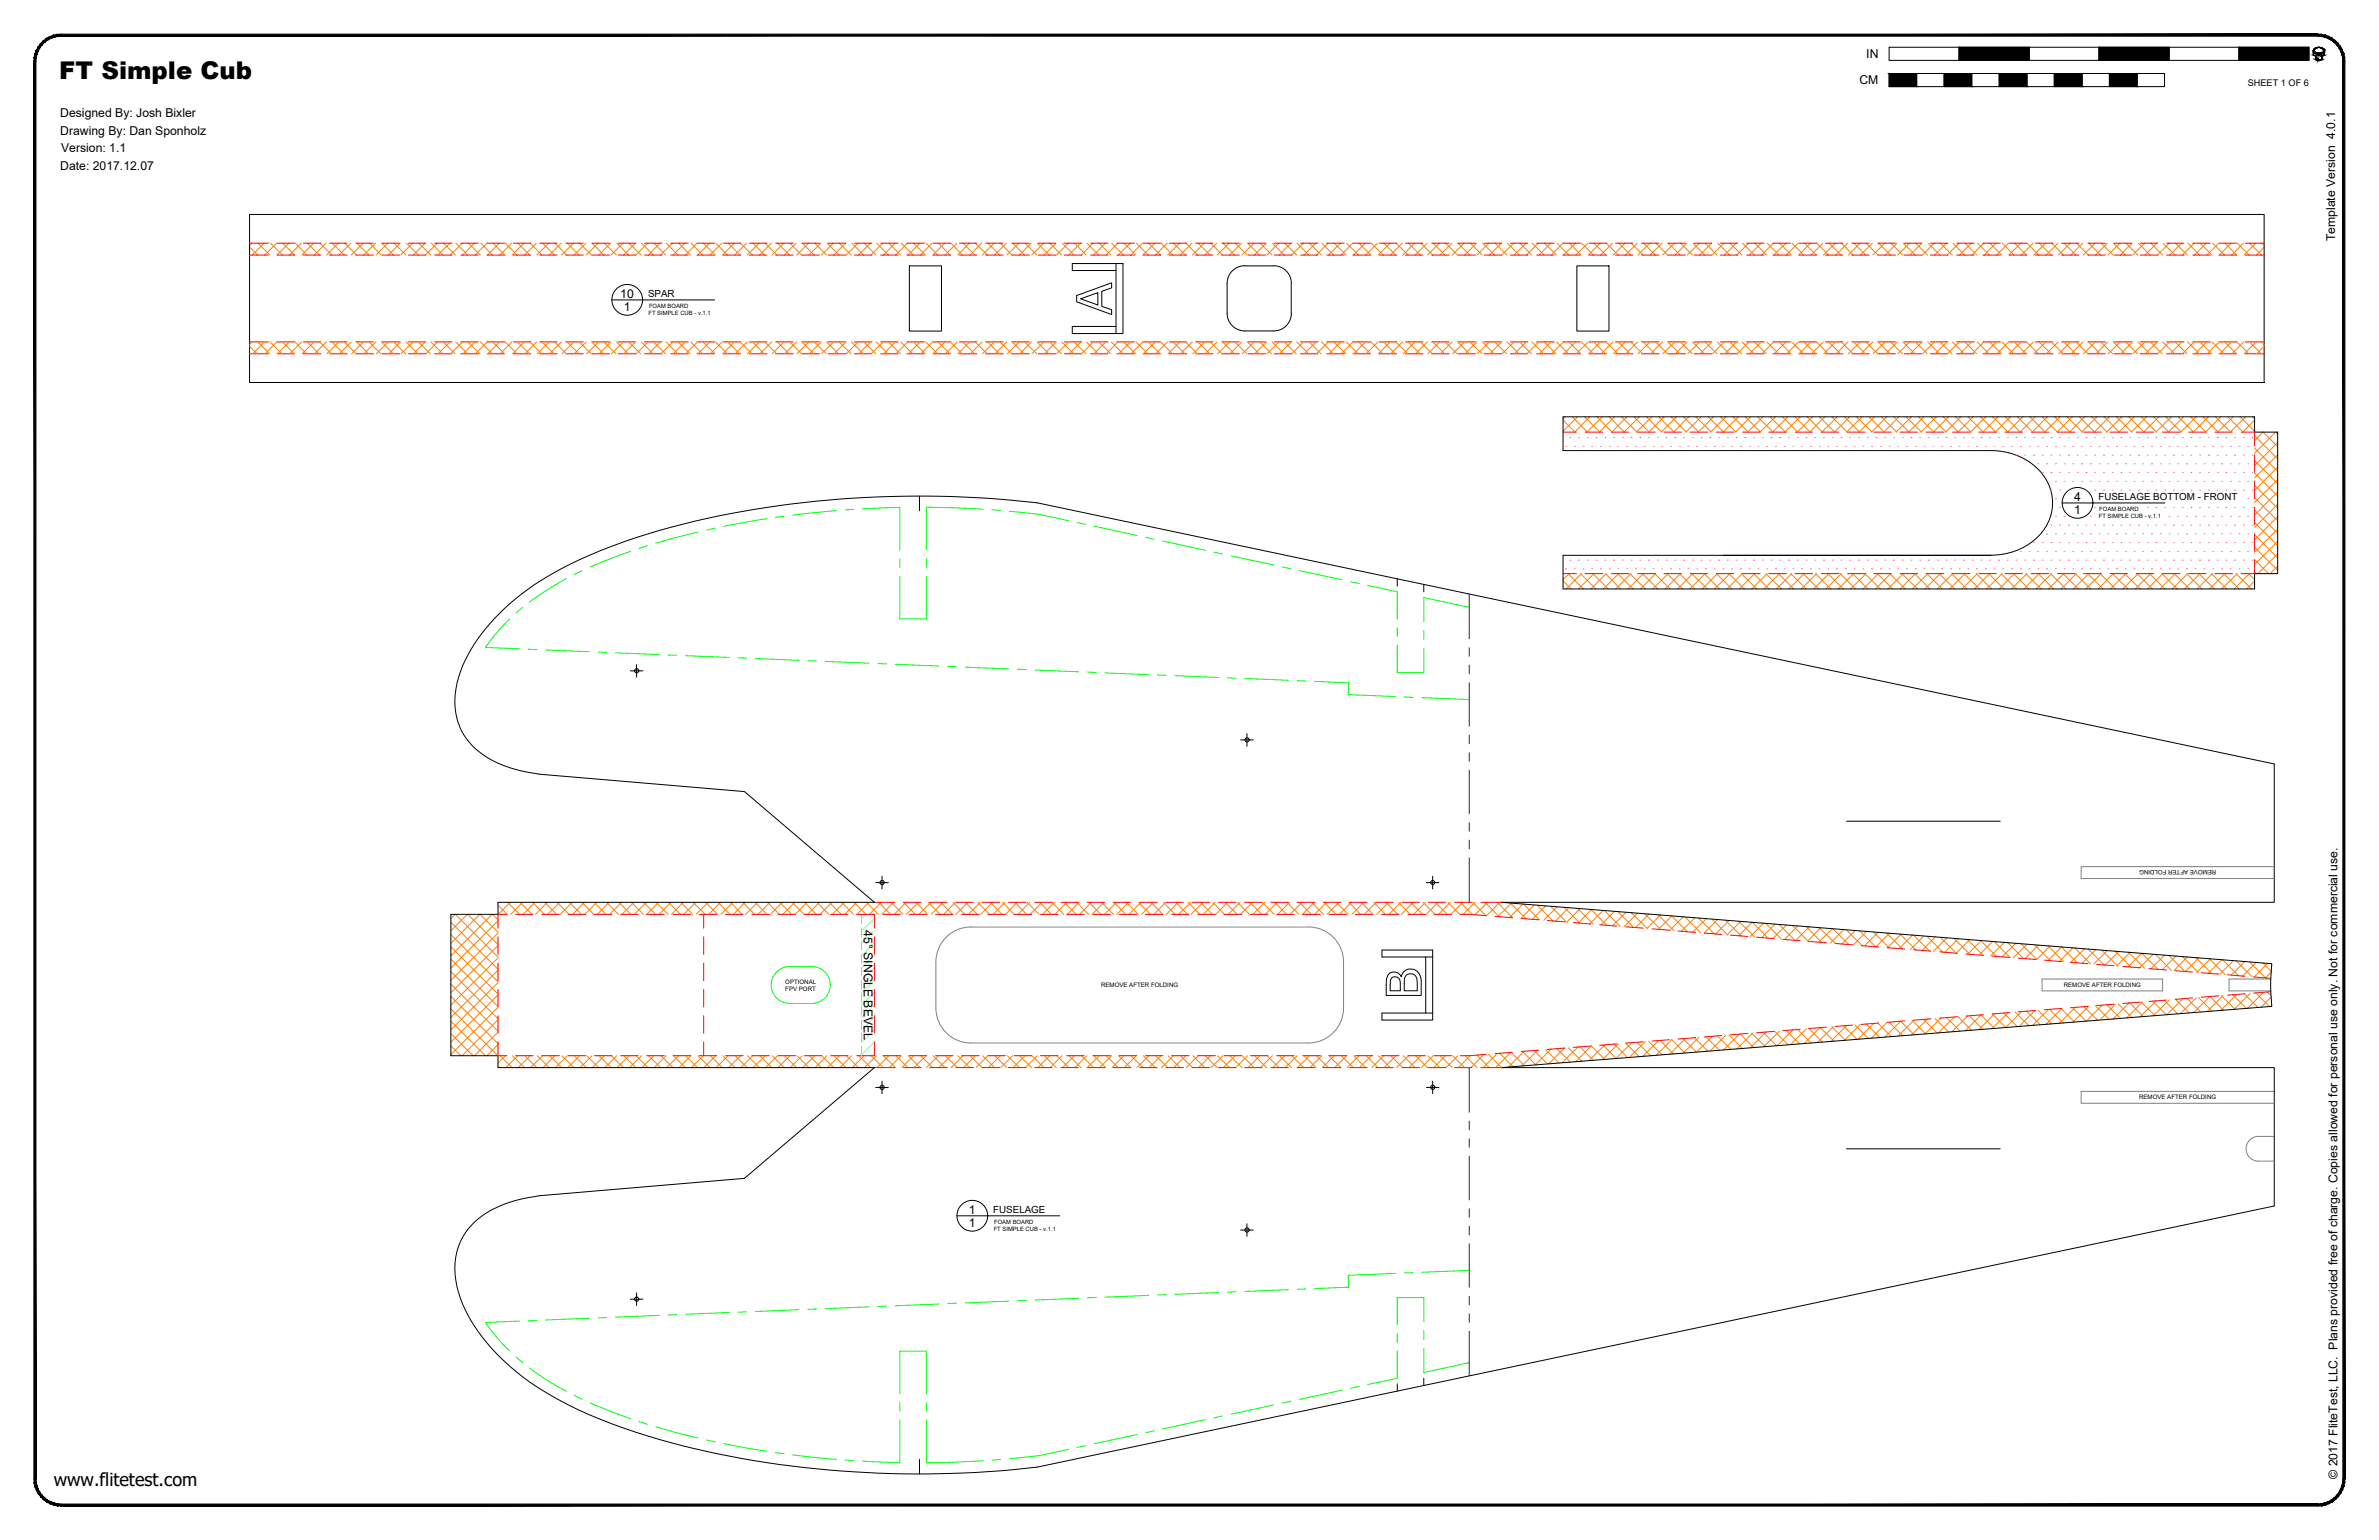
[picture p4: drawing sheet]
<svg xmlns="http://www.w3.org/2000/svg" width="864mm" height="559mm" viewBox="0 0 864 559" stroke-linecap="round" stroke-linejoin="round" font-family="sans-serif">
<defs><g id="words">
<text font-size="8.9" x="21.5" y="28.8">FT Simple Cub</text>
<text font-size="6.6" x="19.5" y="539.1">www.flitetest.com</text>
<g font-size="4.4">
<text x="677.5" y="21.1">IN</text>
<text x="675" y="30.6">CM</text>
<text x="21.9" y="42.5">Designed By: Josh Bixler</text>
<text x="21.9" y="48.9">Drawing By: Dan Sponholz</text>
<text x="22.2" y="55.2">Version: 1.1</text>
<text x="21.9" y="61.6">Date: 2017.12.07</text>
<text x="847.7" y="87.6" transform="rotate(-90 847.7 87.6)">Template Version 4.0.1</text>
<text x="225.2" y="108">10</text>
<text x="226.4" y="112.8">1</text>
<text x="752.9" y="181.7">4</text>
<text x="752.9" y="186.5">1</text>
<text x="313.5" y="337.6" transform="rotate(90 313.5 337.6)">45° SINGLE BEVEL</text>
<text x="351.7" y="440.4">1</text>
<text x="351.7" y="445.1">1</text>
<text x="848.5" y="536.6" transform="rotate(-90 848.5 536.6)">© 2017 FliteTest, LLC. Plans provided free of charge. Copies allowed for personal use only. Not for commercial use.</text>
</g>
<g font-size="3.5">
<text x="235.3" y="107.7">SPAR</text>
<text x="761.7" y="181.4">FUSELAGE BOTTOM - FRONT</text>
<text x="360.6" y="440.1">FUSELAGE</text>
</g>
<text font-size="3.3" x="816" y="31.1">SHEET 1 OF 6</text>
<g font-size="2.2">
<text x="804.5" y="315.9" transform="rotate(-180 804.5 315.9)">REMOVE AFTER FOLDING</text>
<text x="285.1" y="356.9">OPTIONAL</text>
<text x="285.1" y="359.6">FPV PORT</text>
<text x="399.7" y="358.2">REMOVE AFTER FOLDING</text>
<text x="749.2" y="358.2">REMOVE AFTER FOLDING</text>
<text x="776.5" y="399">REMOVE AFTER FOLDING</text>
</g>
<g font-size="2.1">
<text x="235.6" y="111.8">FOAM BOARD</text>
<text x="235.4" y="114.3">FT SIMPLE CUB - v.1.1</text>
<text x="762.1" y="185.4">FOAM BOARD</text>
<text x="761.9" y="188">FT SIMPLE CUB - v.1.1</text>
<text x="360.7" y="446.7">FT SIMPLE CUB - v.1.1</text>
<text x="360.9" y="444.1">FOAM BOARD</text>
</g>
</g></defs>
<!-- layer: 01 CUT -->
<g fill="none" stroke="#000" stroke-width=".36">
<path d="M90.6 77.8h731.3v61h-731.3zM330.1 96.5h11.7v23.6h-11.7zM451.8 96.5h10.6M451.8 96.4a6.4 6.4 0 0 0-6.3 6.4v10.9a6.4 6.4 0 0 0 6.3 6.4M462.4 96.4a6.3 6.3 0 0 1 6.3 6.4l.1 10.9a6.4 6.4 0 0 1-6.4 6.4h-10.6M572.4 96.5h11.7v23.6h-11.7zM567.4 151.2h251v5.6h8.4v51.3h-8.4v5.6h-251v-12.2h155.4a22.2 22.2 0 0 0 21.5-14 17.8 17.8 0 0 0-10.3-21.4 25.3 25.3 0 0 0-11.2-2.6h-155.4zM333.8 180v5.3M507.2 210v2.7M516.8 212.1v2.6M180.7 223.2a98 98 0 0 1 33.5-21.8 280.5 280.5 0 0 1 77.7-19 376.2 376.2 0 0 1 84.6 0l449.1 94.8v50.2h-280.6l279.7 22.3-.4 5.5 .4 10-279.7 22.2h280.6v50.2l-449.1 94.8a362.1 362.1 0 0 1-137.1-10.1 157.1 157.1 0 0 1-48.6-21.9 69.7 69.7 0 0 1-22.8-27.1 27.9 27.9 0 0 1-1.3-21.8 25.8 25.8 0 0 1 16.2-14.5l6.4-1.9 6.6-1.2 74.3-6.3 47.2-40.2h-136.6v-4.3h-17.1v-51.3h17.1v-4.4h136.6l-47.2-40.2-74.3-6.3a42 42 0 0 1-23.5-9.4 23.4 23.4 0 0 1-6.5-23.6 54.2 54.2 0 0 1 14.8-24.7zM670.3 298h55.8"/>
<path d="M670.3 416.9h55.8M507.2 502.1v2.7M516.8 500.1v2.6M333.8 529.5v5.3"/>
<circle cx="231.1" cy="243.4" r=".77"/>
<circle cx="452.7" cy="268.5" r=".77"/>
<circle cx="320.2" cy="320.2" r=".77"/>
<circle cx="520.1" cy="320.2" r=".77"/>
<circle cx="320.2" cy="394.6" r=".77"/>
<circle cx="520.1" cy="394.6" r=".77"/>
<circle cx="452.7" cy="446.3" r=".77"/>
<circle cx="231.1" cy="471.4" r=".77"/>
</g>
<!-- layer: 06 CAVITY -->
<g fill="none" stroke="#ff7f00" stroke-width=".36">
<path d="M90.6 89.6l2.9 3M91.4 88.2l-.8 .9M93.7 88.2l4.3 4.4M95.9 88.2l-4.3 4.4M98.2 88.2l4.3 4.4M100.4 88.2l-4.3 4.4M102.6 88.2l4.4 4.4M104.9 88.2l-4.3 4.4M107.2 88.2l4.3 4.4M109.4 88.2l-4.3 4.4M111.6 88.2l4.3 4.4M113.9 88.2l-4.4 4.4"/>
<path d="M116.1 88.2l4.4 4.4M118.4 88.2l-4.3 4.4M120.6 88.2l4.3 4.4M122.8 88.2l-4.3 4.4M125.1 88.2l4.3 4.4M127.4 88.2l-4.4 4.4M129.6 88.2l4.3 4.4M131.8 88.2l-4.3 4.4M134.1 88.2l4.3 4.4M136.3 88.2l-4.3 4.4M138.6 88.2l4.3 4.4M140.8 88.2l-4.3 4.4"/>
<path d="M143.1 88.2l4.3 4.4M145.3 88.2l-4.3 4.4M147.5 88.2l4.4 4.4M149.8 88.2l-4.3 4.4M152.1 88.2l4.3 4.4M154.3 88.2l-4.3 4.4M156.5 88.2l4.3 4.4M158.8 88.2l-4.4 4.4M161 88.2l4.4 4.4M163.3 88.2l-4.3 4.4M165.5 88.2l4.3 4.4M167.8 88.2l-4.4 4.4"/>
<path d="M170 88.2l4.3 4.4M172.2 88.2l-4.3 4.4M174.5 88.2l4.3 4.4M176.8 88.2l-4.4 4.4M179 88.2l4.3 4.4M181.2 88.2l-4.3 4.4M183.5 88.2l4.3 4.4M185.7 88.2l-4.3 4.4M188 88.2l4.3 4.4M190.2 88.2l-4.3 4.4M192.4 88.2l4.4 4.4M194.7 88.2l-4.3 4.4"/>
<path d="M197 88.2l4.3 4.4M199.2 88.2l-4.3 4.4M201.4 88.2l4.3 4.4M203.7 88.2l-4.3 4.4M205.9 88.2l4.4 4.4M208.2 88.2l-4.3 4.4M210.4 88.2l4.4 4.4M212.7 88.2l-4.3 4.4M214.9 88.2l4.3 4.4M217.1 88.2l-4.3 4.4M219.4 88.2l4.3 4.4M221.7 88.2l-4.4 4.4"/>
<path d="M223.9 88.2l4.3 4.4M226.1 88.2l-4.3 4.4M228.4 88.2l4.3 4.4M230.6 88.2l-4.3 4.4M232.9 88.2l4.3 4.4M235.1 88.2l-4.3 4.4M237.4 88.2l4.3 4.4M239.6 88.2l-4.3 4.4M241.9 88.2l4.3 4.4M244.1 88.2l-4.3 4.4M246.4 88.2l4.3 4.4M248.6 88.2l-4.3 4.4"/>
<path d="M250.8 88.2l4.4 4.4M253.1 88.2l-4.3 4.4M255.3 88.2l4.4 4.4M257.6 88.2l-4.3 4.4M259.8 88.2l4.3 4.4M262 88.2l-4.3 4.4M264.3 88.2l4.3 4.4M266.6 88.2l-4.4 4.4M268.8 88.2l4.3 4.4M271 88.2l-4.3 4.4M273.3 88.2l4.3 4.4M275.5 88.2l-4.3 4.4"/>
<path d="M277.8 88.2l4.3 4.4M280 88.2l-4.3 4.4M282.3 88.2l4.3 4.4M284.5 88.2l-4.3 4.4M286.8 88.2l4.3 4.4M289 88.2l-4.3 4.4M291.3 88.2l4.3 4.4M293.5 88.2l-4.3 4.4M295.7 88.2l4.3 4.4M298 88.2l-4.4 4.4M300.2 88.2l4.4 4.4M302.5 88.2l-4.3 4.4"/>
<path d="M304.7 88.2l4.3 4.4M307 88.2l-4.4 4.4M309.2 88.2l4.3 4.4M311.5 88.2l-4.4 4.4M313.7 88.2l4.3 4.4M316 88.2l-4.4 4.4M318.2 88.2l4.3 4.4M320.4 88.2l-4.3 4.4M322.7 88.2l4.3 4.4M325 88.2l-4.4 4.4M327.2 88.2l4.3 4.4M329.4 88.2l-4.3 4.4"/>
<path d="M331.7 88.2l4.3 4.4M333.9 88.2l-4.3 4.4M336.2 88.2l4.3 4.4M338.4 88.2l-4.3 4.4M340.6 88.2l4.3 4.4M342.9 88.2l-4.3 4.4M345.1 88.2l4.4 4.4M347.4 88.2l-4.3 4.4M349.6 88.2l4.3 4.4M351.9 88.2l-4.3 4.4M354.1 88.2l4.3 4.4M356.4 88.2l-4.4 4.4"/>
<path d="M358.6 88.2l4.4 4.4M360.9 88.2l-4.3 4.4M363.1 88.2l4.3 4.4M365.3 88.2l-4.3 4.4M367.6 88.2l4.3 4.4M369.9 88.2l-4.4 4.4M372.1 88.2l4.3 4.4M374.3 88.2l-4.3 4.4M376.6 88.2l4.3 4.4M378.8 88.2l-4.3 4.4M381.1 88.2l4.3 4.4M383.3 88.2l-4.3 4.4"/>
<path d="M385.6 88.2l4.3 4.4M387.8 88.2l-4.3 4.4M390 88.2l4.4 4.4M392.3 88.2l-4.3 4.4M394.6 88.2l4.3 4.4M396.8 88.2l-4.3 4.4M399 88.2l4.3 4.4M401.3 88.2l-4.4 4.4M403.5 88.2l4.4 4.4M405.8 88.2l-4.3 4.4M408 88.2l4.3 4.4M410.2 88.2l-4.3 4.4"/>
<path d="M412.5 88.2l4.3 4.4M414.7 88.2l-4.3 4.4M417 88.2l4.3 4.4M419.2 88.2l-4.3 4.4M421.5 88.2l4.3 4.4M423.7 88.2l-4.3 4.4M426 88.2l4.3 4.4M428.2 88.2l-4.3 4.4M430.5 88.2l4.3 4.4M432.7 88.2l-4.3 4.4M434.9 88.2l4.4 4.4M437.2 88.2l-4.3 4.4"/>
<path d="M439.5 88.2l4.3 4.4M441.7 88.2l-4.3 4.4M443.9 88.2l4.3 4.4M446.2 88.2l-4.4 4.4M448.4 88.2l4.4 4.4M450.7 88.2l-4.3 4.4M452.9 88.2l4.3 4.4M455.2 88.2l-4.4 4.4M457.4 88.2l4.3 4.4M459.6 88.2l-4.3 4.4M461.9 88.2l4.3 4.4M464.2 88.2l-4.4 4.4"/>
<path d="M466.4 88.2l4.3 4.4M468.6 88.2l-4.3 4.4M470.9 88.2l4.3 4.4M473.1 88.2l-4.3 4.4M475.4 88.2l4.3 4.4M477.6 88.2l-4.3 4.4M479.8 88.2l4.4 4.4M482.1 88.2l-4.3 4.4M484.4 88.2l4.3 4.4M486.6 88.2l-4.3 4.4M488.8 88.2l4.3 4.4M491.1 88.2l-4.3 4.4"/>
<path d="M493.3 88.2l4.3 4.4M495.6 88.2l-4.4 4.4M497.8 88.2l4.4 4.4M500.1 88.2l-4.3 4.4M502.3 88.2l4.3 4.4M504.5 88.2l-4.3 4.4M506.8 88.2l4.3 4.4M509.1 88.2l-4.4 4.4M511.3 88.2l4.3 4.4M513.5 88.2l-4.3 4.4M515.8 88.2l4.3 4.4M518 88.2l-4.3 4.4"/>
<path d="M520.3 88.2l4.3 4.4M522.5 88.2l-4.3 4.4M524.8 88.2l4.3 4.4M527 88.2l-4.3 4.4M529.3 88.2l4.3 4.4M531.5 88.2l-4.3 4.4M533.8 88.2l4.3 4.4M536 88.2l-4.3 4.4M538.2 88.2l4.3 4.4M540.5 88.2l-4.4 4.4M542.7 88.2l4.4 4.4M545 88.2l-4.3 4.4"/>
<path d="M547.2 88.2l4.3 4.4M549.4 88.2l-4.3 4.4M551.7 88.2l4.3 4.4M554 88.2l-4.4 4.4M556.2 88.2l4.3 4.4M558.4 88.2l-4.3 4.4M560.7 88.2l4.3 4.4M562.9 88.2l-4.3 4.4M565.2 88.2l4.3 4.4M567.4 88.2l-4.3 4.4M569.7 88.2l4.3 4.4M571.9 88.2l-4.3 4.4"/>
<path d="M574.1 88.2l4.4 4.4M576.4 88.2l-4.3 4.4M578.7 88.2l4.3 4.4M580.9 88.2l-4.3 4.4M583.1 88.2l4.3 4.4M585.4 88.2l-4.4 4.4M587.6 88.2l4.4 4.4M589.9 88.2l-4.3 4.4M592.1 88.2l4.3 4.4M594.4 88.2l-4.4 4.4M596.6 88.2l4.3 4.4M598.9 88.2l-4.4 4.4"/>
<path d="M601.1 88.2l4.3 4.4M603.4 88.2l-4.4 4.4M605.6 88.2l4.3 4.4M607.8 88.2l-4.3 4.4M610.1 88.2l4.3 4.4M612.4 88.2l-4.4 4.4M614.6 88.2l4.3 4.4M616.8 88.2l-4.3 4.4M619 88.2l4.4 4.4M621.3 88.2l-4.3 4.4M623.6 88.2l4.3 4.4M625.8 88.2l-4.3 4.4"/>
<path d="M628 88.2l4.3 4.4M630.3 88.2l-4.3 4.4M632.5 88.2l4.4 4.4M634.8 88.2l-4.3 4.4M637 88.2l4.3 4.4M639.3 88.2l-4.3 4.4M641.5 88.2l4.3 4.4M643.8 88.2l-4.4 4.4M646 88.2l4.4 4.4M648.3 88.2l-4.3 4.4M650.5 88.2l4.3 4.4M652.7 88.2l-4.3 4.4"/>
<path d="M655 88.2l4.3 4.4M657.2 88.2l-4.3 4.4M659.5 88.2l4.3 4.4M661.7 88.2l-4.3 4.4M664 88.2l4.3 4.4M666.2 88.2l-4.3 4.4M668.5 88.2l4.3 4.4M670.7 88.2l-4.3 4.4M673 88.2l4.3 4.4M675.2 88.2l-4.3 4.4M677.4 88.2l4.4 4.4M679.7 88.2l-4.3 4.4"/>
<path d="M682 88.2l4.3 4.4M684.2 88.2l-4.3 4.4M686.4 88.2l4.3 4.4M688.7 88.2l-4.4 4.4M690.9 88.2l4.4 4.4M693.2 88.2l-4.3 4.4M695.4 88.2l4.3 4.4M697.6 88.2l-4.3 4.4M699.9 88.2l4.3 4.4M702.1 88.2l-4.3 4.4M704.4 88.2l4.3 4.4M706.6 88.2l-4.3 4.4"/>
<path d="M708.9 88.2l4.3 4.4M711.1 88.2l-4.3 4.4M713.4 88.2l4.3 4.4M715.6 88.2l-4.3 4.4M717.9 88.2l4.3 4.4M720.1 88.2l-4.3 4.4M722.3 88.2l4.4 4.4M724.6 88.2l-4.3 4.4M726.9 88.2l4.3 4.4M729.1 88.2l-4.3 4.4M731.3 88.2l4.3 4.4M733.6 88.2l-4.4 4.4"/>
<path d="M735.8 88.2l4.3 4.4M738.1 88.2l-4.4 4.4M740.3 88.2l4.3 4.4M742.6 88.2l-4.4 4.4M744.8 88.2l4.3 4.4M747 88.2l-4.3 4.4M749.3 88.2l4.3 4.4M751.6 88.2l-4.4 4.4M753.8 88.2l4.3 4.4M756 88.2l-4.3 4.4M758.3 88.2l4.3 4.4M760.5 88.2l-4.3 4.4"/>
<path d="M762.8 88.2l4.3 4.4M765 88.2l-4.3 4.4M767.2 88.2l4.4 4.4M769.5 88.2l-4.3 4.4M771.8 88.2l4.3 4.4M774 88.2l-4.3 4.4M776.2 88.2l4.3 4.4M778.5 88.2l-4.3 4.4M780.7 88.2l4.3 4.4M783 88.2l-4.4 4.4M785.2 88.2l4.4 4.4M787.5 88.2l-4.3 4.4"/>
<path d="M789.7 88.2l4.3 4.4M791.9 88.2l-4.3 4.4M794.2 88.2l4.3 4.4M796.5 88.2l-4.4 4.4M798.7 88.2l4.3 4.4M800.9 88.2l-4.3 4.4M803.2 88.2l4.3 4.4M805.4 88.2l-4.3 4.4M807.7 88.2l4.3 4.4M809.9 88.2l-4.3 4.4M812.2 88.2l4.3 4.4M814.4 88.2l-4.3 4.4"/>
<path d="M816.6 88.2l4.4 4.4M818.9 88.2l-4.3 4.4M821.2 88.2l.7 .8M821.9 89.7l-2.8 2.9M90.6 125.6l2.8 2.8M91.5 124.1l-.9 .9M93.6 124.1l4.3 4.3M96 124.1l-4.3 4.3M98 124.1l4.3 4.3M100.5 124.1l-4.3 4.3M102.5 124.1l4.4 4.3M105 124.1l-4.3 4.3"/>
<path d="M107 124.1l4.3 4.3M109.5 124.1l-4.3 4.3M111.5 124.1l4.3 4.3M114 124.1l-4.3 4.3M116 124.1l4.3 4.3M118.5 124.1l-4.3 4.3M120.5 124.1l4.3 4.3M123 124.1l-4.3 4.3M125 124.1l4.3 4.3M127.5 124.1l-4.4 4.3M129.5 124.1l4.3 4.3M132 124.1l-4.4 4.3"/>
<path d="M134 124.1l4.3 4.3M136.4 124.1l-4.3 4.3M138.5 124.1l4.3 4.3M140.9 124.1l-4.3 4.3M142.9 124.1l4.3 4.3M145.4 124.1l-4.3 4.3M147.4 124.1l4.4 4.3M149.9 124.1l-4.3 4.3M151.9 124.1l4.3 4.3M154.4 124.1l-4.3 4.3M156.4 124.1l4.3 4.3M158.9 124.1l-4.3 4.3"/>
<path d="M160.9 124.1l4.3 4.3M163.4 124.1l-4.3 4.3M165.4 124.1l4.3 4.3M167.9 124.1l-4.3 4.3M169.9 124.1l4.3 4.3M172.4 124.1l-4.4 4.3M174.4 124.1l4.3 4.3M176.9 124.1l-4.4 4.3M178.8 124.1l4.4 4.3M181.4 124.1l-4.4 4.3M183.4 124.1l4.3 4.3M185.8 124.1l-4.3 4.3"/>
<path d="M187.8 124.1l4.3 4.3M190.4 124.1l-4.4 4.3M192.3 124.1l4.4 4.3M194.8 124.1l-4.3 4.3M196.8 124.1l4.3 4.3M199.3 124.1l-4.3 4.3M201.3 124.1l4.3 4.3M203.8 124.1l-4.3 4.3M205.8 124.1l4.4 4.3M208.3 124.1l-4.3 4.3M210.3 124.1l4.3 4.3M212.8 124.1l-4.3 4.3"/>
<path d="M214.8 124.1l4.3 4.3M217.3 124.1l-4.3 4.3M219.3 124.1l4.3 4.3M221.8 124.1l-4.4 4.3M223.8 124.1l4.3 4.3M226.3 124.1l-4.3 4.3M228.3 124.1l4.3 4.3M230.7 124.1l-4.3 4.3M232.8 124.1l4.3 4.3M235.3 124.1l-4.4 4.3M237.2 124.1l4.4 4.3M239.7 124.1l-4.3 4.3"/>
<path d="M241.8 124.1l4.3 4.3M244.2 124.1l-4.3 4.3M246.2 124.1l4.3 4.3M248.7 124.1l-4.3 4.3M250.7 124.1l4.4 4.3M253.2 124.1l-4.3 4.3M255.2 124.1l4.3 4.3M257.7 124.1l-4.3 4.3M259.7 124.1l4.3 4.3M262.2 124.1l-4.3 4.3M264.2 124.1l4.3 4.3M266.7 124.1l-4.4 4.3"/>
<path d="M268.7 124.1l4.3 4.3M271.2 124.1l-4.3 4.3M273.2 124.1l4.3 4.3M275.6 124.1l-4.3 4.3M277.7 124.1l4.3 4.3M280.2 124.1l-4.4 4.3M282.1 124.1l4.4 4.3M284.6 124.1l-4.3 4.3M286.7 124.1l4.3 4.3M289.1 124.1l-4.3 4.3M291.1 124.1l4.3 4.3M293.6 124.1l-4.3 4.3"/>
<path d="M295.6 124.1l4.3 4.3M298.1 124.1l-4.3 4.3M300.1 124.1l4.3 4.3M302.6 124.1l-4.3 4.3M304.6 124.1l4.3 4.3M307.1 124.1l-4.3 4.3M309.1 124.1l4.3 4.3M311.6 124.1l-4.4 4.3M313.6 124.1l4.3 4.3M316.1 124.1l-4.3 4.3M318.1 124.1l4.3 4.3M320.6 124.1l-4.4 4.3"/>
<path d="M322.6 124.1l4.3 4.3M325.1 124.1l-4.4 4.3M327 124.1l4.4 4.3M329.6 124.1l-4.3 4.3M331.6 124.1l4.3 4.3M334 124.1l-4.3 4.3M336 124.1l4.3 4.3M338.5 124.1l-4.3 4.3M340.5 124.1l4.3 4.3M343 124.1l-4.3 4.3M345 124.1l4.4 4.3M347.5 124.1l-4.3 4.3"/>
<path d="M349.5 124.1l4.3 4.3M352 124.1l-4.3 4.3M354 124.1l4.3 4.3M356.5 124.1l-4.3 4.3M358.5 124.1l4.3 4.3M361 124.1l-4.3 4.3M363 124.1l4.3 4.3M365.5 124.1l-4.3 4.3M367.5 124.1l4.3 4.3M370 124.1l-4.4 4.3M372 124.1l4.3 4.3M374.5 124.1l-4.4 4.3"/>
<path d="M376.4 124.1l4.4 4.3M378.9 124.1l-4.3 4.3M381 124.1l4.3 4.3M383.4 124.1l-4.3 4.3M385.4 124.1l4.3 4.3M387.9 124.1l-4.3 4.3M389.9 124.1l4.4 4.3M392.4 124.1l-4.3 4.3M394.4 124.1l4.3 4.3M396.9 124.1l-4.3 4.3M398.9 124.1l4.3 4.3M401.4 124.1l-4.3 4.3"/>
<path d="M403.4 124.1l4.3 4.3M405.9 124.1l-4.3 4.3M407.9 124.1l4.3 4.3M410.4 124.1l-4.3 4.3M412.4 124.1l4.3 4.3M414.8 124.1l-4.3 4.3M416.9 124.1l4.3 4.3M419.4 124.1l-4.4 4.3M421.3 124.1l4.4 4.3M423.8 124.1l-4.3 4.3M425.9 124.1l4.3 4.3M428.3 124.1l-4.3 4.3"/>
<path d="M430.3 124.1l4.3 4.3M432.8 124.1l-4.3 4.3M434.8 124.1l4.4 4.3M437.3 124.1l-4.3 4.3M439.3 124.1l4.3 4.3M441.8 124.1l-4.3 4.3M443.8 124.1l4.3 4.3M446.3 124.1l-4.3 4.3M448.3 124.1l4.3 4.3M450.8 124.1l-4.3 4.3M452.8 124.1l4.3 4.3M455.3 124.1l-4.3 4.3"/>
<path d="M457.3 124.1l4.3 4.3M459.8 124.1l-4.4 4.3M461.8 124.1l4.3 4.3M464.3 124.1l-4.4 4.3M466.2 124.1l4.4 4.3M468.8 124.1l-4.4 4.3M470.8 124.1l4.3 4.3M473.2 124.1l-4.3 4.3M475.2 124.1l4.3 4.3M477.8 124.1l-4.4 4.3M479.7 124.1l4.4 4.3M482.2 124.1l-4.3 4.3"/>
<path d="M484.2 124.1l4.3 4.3M486.7 124.1l-4.3 4.3M488.7 124.1l4.3 4.3M491.2 124.1l-4.3 4.3M493.2 124.1l4.4 4.3M495.7 124.1l-4.3 4.3M497.7 124.1l4.3 4.3M500.2 124.1l-4.3 4.3M502.2 124.1l4.3 4.3M504.7 124.1l-4.3 4.3M506.7 124.1l4.3 4.3M509.2 124.1l-4.4 4.3"/>
<path d="M511.2 124.1l4.3 4.3M513.7 124.1l-4.3 4.3M515.7 124.1l4.3 4.3M518.1 124.1l-4.3 4.3M520.2 124.1l4.3 4.3M522.7 124.1l-4.4 4.3M524.6 124.1l4.4 4.3M527.1 124.1l-4.3 4.3M529.2 124.1l4.3 4.3M531.6 124.1l-4.3 4.3M533.6 124.1l4.3 4.3M536.1 124.1l-4.3 4.3"/>
<path d="M538.1 124.1l4.3 4.3M540.6 124.1l-4.3 4.3M542.6 124.1l4.3 4.3M545.1 124.1l-4.3 4.3M547.1 124.1l4.3 4.3M549.6 124.1l-4.3 4.3M551.6 124.1l4.3 4.3M554.1 124.1l-4.4 4.3M556.1 124.1l4.3 4.3M558.6 124.1l-4.3 4.3M560.6 124.1l4.3 4.3M563 124.1l-4.3 4.3"/>
<path d="M565.1 124.1l4.3 4.3M567.6 124.1l-4.4 4.3M569.5 124.1l4.4 4.3M572 124.1l-4.3 4.3M574.1 124.1l4.3 4.3M576.5 124.1l-4.3 4.3M578.5 124.1l4.3 4.3M581 124.1l-4.3 4.3M583 124.1l4.3 4.3M585.5 124.1l-4.3 4.3M587.5 124.1l4.3 4.3M590 124.1l-4.3 4.3"/>
<path d="M592 124.1l4.3 4.3M594.5 124.1l-4.3 4.3M596.5 124.1l4.3 4.3M599 124.1l-4.4 4.3M601 124.1l4.3 4.3M603.5 124.1l-4.3 4.3M605.5 124.1l4.3 4.3M608 124.1l-4.4 4.3M610 124.1l4.3 4.3M612.4 124.1l-4.3 4.3M614.4 124.1l4.4 4.3M617 124.1l-4.4 4.3"/>
<path d="M618.9 124.1l4.4 4.3M621.4 124.1l-4.3 4.3M623.4 124.1l4.3 4.3M625.9 124.1l-4.3 4.3M627.9 124.1l4.3 4.3M630.4 124.1l-4.3 4.3M632.4 124.1l4.4 4.3M634.9 124.1l-4.3 4.3M636.9 124.1l4.3 4.3M639.4 124.1l-4.3 4.3M641.4 124.1l4.3 4.3M643.9 124.1l-4.3 4.3"/>
<path d="M645.9 124.1l4.3 4.3M648.4 124.1l-4.3 4.3M650.4 124.1l4.3 4.3M652.9 124.1l-4.3 4.3M654.9 124.1l4.3 4.3M657.3 124.1l-4.3 4.3M659.4 124.1l4.3 4.3M661.9 124.1l-4.4 4.3M663.8 124.1l4.4 4.3M666.3 124.1l-4.3 4.3M668.4 124.1l4.3 4.3M670.8 124.1l-4.3 4.3"/>
<path d="M672.8 124.1l4.3 4.3M675.3 124.1l-4.3 4.3M677.3 124.1l4.4 4.3M679.8 124.1l-4.3 4.3M681.8 124.1l4.3 4.3M684.3 124.1l-4.3 4.3M686.3 124.1l4.3 4.3M688.8 124.1l-4.3 4.3M690.8 124.1l4.3 4.3M693.3 124.1l-4.4 4.3M695.3 124.1l4.3 4.3M697.8 124.1l-4.3 4.3"/>
<path d="M699.8 124.1l4.3 4.3M702.2 124.1l-4.3 4.3M704.3 124.1l4.3 4.3M706.8 124.1l-4.4 4.3M708.7 124.1l4.4 4.3M711.2 124.1l-4.3 4.3M713.3 124.1l4.3 4.3M715.7 124.1l-4.3 4.3M717.7 124.1l4.3 4.3M720.2 124.1l-4.3 4.3M722.2 124.1l4.4 4.3M724.7 124.1l-4.3 4.3"/>
<path d="M726.7 124.1l4.3 4.3M729.2 124.1l-4.3 4.3M731.2 124.1l4.3 4.3M733.7 124.1l-4.3 4.3M735.7 124.1l4.3 4.3M738.2 124.1l-4.4 4.3M740.2 124.1l4.3 4.3M742.7 124.1l-4.3 4.3M744.7 124.1l4.3 4.3M747.2 124.1l-4.4 4.3M749.2 124.1l4.3 4.3M751.7 124.1l-4.4 4.3"/>
<path d="M753.6 124.1l4.4 4.3M756.2 124.1l-4.4 4.3M758.2 124.1l4.3 4.3M760.6 124.1l-4.3 4.3M762.6 124.1l4.3 4.3M765.2 124.1l-4.4 4.3M767.1 124.1l4.4 4.3M769.6 124.1l-4.3 4.3M771.6 124.1l4.3 4.3M774.1 124.1l-4.3 4.3M776.1 124.1l4.3 4.3M778.6 124.1l-4.3 4.3"/>
<path d="M780.6 124.1l4.3 4.3M783.1 124.1l-4.3 4.3M785.1 124.1l4.3 4.3M787.6 124.1l-4.3 4.3M789.6 124.1l4.3 4.3M792.1 124.1l-4.3 4.3M794.1 124.1l4.3 4.3M796.6 124.1l-4.4 4.3M798.6 124.1l4.3 4.3M801.1 124.1l-4.3 4.3M803.1 124.1l4.3 4.3M805.5 124.1l-4.3 4.3"/>
<path d="M807.6 124.1l4.3 4.3M810.1 124.1l-4.4 4.3M812 124.1l4.4 4.3M814.5 124.1l-4.3 4.3M816.5 124.1l4.4 4.3M819 124.1l-4.3 4.3M821 124.1l.9 .8M821.9 125.6l-2.7 2.8M567.4 152.4l4.4 4.4M568.1 151.2l-.7 .8M570.7 151.2l5.6 5.6M572.7 151.2l-5.3 5.3"/>
<path d="M575.2 151.2l5.5 5.6M577.1 151.2l-5.5 5.6M579.7 151.2l5.6 5.6M581.6 151.2l-5.5 5.6M584.2 151.2l5.5 5.6M586.1 151.2l-5.6 5.6M588.7 151.2l5.5 5.6M590.6 151.2l-5.5 5.6M593.2 151.2l5.5 5.6M595.1 151.2l-5.6 5.6M597.7 151.2l5.5 5.6M599.6 151.2l-5.6 5.6"/>
<path d="M602.1 151.2l5.6 5.6M604.1 151.2l-5.6 5.6M606.6 151.2l5.6 5.6M608.6 151.2l-5.6 5.6M611.1 151.2l5.6 5.6M613 151.2l-5.5 5.6M615.6 151.2l5.6 5.6M617.6 151.2l-5.6 5.6M620.1 151.2l5.6 5.6M622 151.2l-5.5 5.6M624.6 151.2l5.6 5.6M626.5 151.2l-5.5 5.6"/>
<path d="M629.1 151.2l5.6 5.6M631.1 151.2l-5.7 5.6M633.6 151.2l5.5 5.6M635.5 151.2l-5.5 5.6M638 151.2l5.7 5.6M640 151.2l-5.6 5.6M642.6 151.2l5.5 5.6M644.5 151.2l-5.6 5.6M647 151.2l5.6 5.6M649 151.2l-5.6 5.6M651.5 151.2l5.6 5.6M653.5 151.2l-5.6 5.6"/>
<path d="M656 151.2l5.6 5.6M658 151.2l-5.6 5.6M660.5 151.2l5.6 5.6M662.5 151.2l-5.6 5.6M665 151.2l5.6 5.6M667 151.2l-5.6 5.6M669.5 151.2l5.6 5.6M671.4 151.2l-5.5 5.6M674 151.2l5.6 5.6M676 151.2l-5.7 5.6M678.5 151.2l5.5 5.6M680.4 151.2l-5.5 5.6"/>
<path d="M682.9 151.2l5.7 5.6M684.9 151.2l-5.6 5.6M687.5 151.2l5.5 5.6M689.4 151.2l-5.6 5.6M691.9 151.2l5.6 5.6M693.9 151.2l-5.6 5.6M696.4 151.2l5.6 5.6M698.4 151.2l-5.6 5.6M701 151.2l5.5 5.6M702.9 151.2l-5.6 5.6M705.4 151.2l5.6 5.6M707.4 151.2l-5.6 5.6"/>
<path d="M709.9 151.2l5.6 5.6M711.9 151.2l-5.6 5.6M714.4 151.2l5.6 5.6M716.3 151.2l-5.5 5.6M718.9 151.2l5.6 5.6M720.8 151.2l-5.5 5.6M723.4 151.2l5.5 5.6M725.3 151.2l-5.5 5.6M727.9 151.2l5.6 5.6M729.8 151.2l-5.5 5.6M732.4 151.2l5.5 5.6M734.3 151.2l-5.6 5.6"/>
<path d="M736.9 151.2l5.5 5.6M738.8 151.2l-5.5 5.6M741.3 151.2l5.6 5.6M743.3 151.2l-5.6 5.6M745.9 151.2l5.5 5.6M747.8 151.2l-5.6 5.6M750.3 151.2l5.6 5.6M752.3 151.2l-5.6 5.6M754.8 151.2l5.6 5.6M756.8 151.2l-5.6 5.6M759.3 151.2l5.6 5.6M761.2 151.2l-5.5 5.6"/>
<path d="M763.8 151.2l5.6 5.6M765.7 151.2l-5.5 5.6M768.3 151.2l5.6 5.6M770.3 151.2l-5.6 5.6M772.8 151.2l5.5 5.6M774.7 151.2l-5.5 5.6M777.3 151.2l5.6 5.6M779.2 151.2l-5.6 5.6M781.8 151.2l5.5 5.6M783.7 151.2l-5.5 5.6M786.2 151.2l5.6 5.6M788.2 151.2l-5.6 5.6"/>
<path d="M790.8 151.2l5.5 5.6M792.7 151.2l-5.6 5.6M795.2 151.2l5.6 5.6M797.2 151.2l-5.6 5.6M799.7 151.2l5.6 5.6M801.7 151.2l-5.6 5.6M804.2 151.2l5.6 5.6M806.2 151.2l-5.6 5.6M808.7 151.2l5.6 5.6M810.6 151.2l-5.5 5.6M813.2 151.2l5.2 5.3M815.2 151.2l-5.6 5.6"/>
<path d="M817.7 151.2l.7 .7M818.4 159.9l3.2-3.1 5.2 5.3M818.4 158.1l8.4 8.4M818.4 152.4l-4.3 4.4M826 156.8l-7.6 7.6M826.1 156.8l.7 .7M818.4 176.1l8.4 8.4M818.4 171.6l8.4 8.4M818.4 167.1l8.4 8.4M818.4 162.6l8.4 8.4M826.8 160.5l-8.4 8.5M826.8 165l-8.4 8.4"/>
<path d="M826.8 169.5l-8.4 8.4M826.8 174l-8.4 8.4M826.8 178.5l-8.4 8.4M818.4 198.6l8.4 8.4M818.4 194.1l8.4 8.3M818.4 189.5l8.4 8.5M818.4 185.1l8.4 8.4M818.4 180.6l8.4 8.4M826.8 187.5l-8.4 8.4M826.8 183l-8.4 8.4M826.8 192l-8.4 8.4M826.8 196.4l-8.4 8.5"/>
<path d="M567.4 210.8l2.9 2.9M569.2 208.1l5.6 5.6M569.6 208.1l-2.2 2.2M573.8 208.1l5.5 5.6M574.1 208.1l-5.6 5.6M578.2 208.1l5.6 5.6M578.6 208.1l-5.6 5.6M582.7 208.1l5.6 5.6M583.1 208.1l-5.6 5.6M587.2 208.1l5.6 5.6M587.6 208.1l-5.6 5.6M591.7 208.1l5.6 5.6"/>
<path d="M592.1 208.1l-5.6 5.6M596.2 208.1l5.6 5.6M596.6 208.1l-5.6 5.6M600.7 208.1l5.5 5.6M601 208.1l-5.5 5.6M605.2 208.1l5.6 5.6M605.6 208.1l-5.6 5.6M609.7 208.1l5.5 5.6M610 208.1l-5.5 5.6M614.1 208.1l5.6 5.6M614.5 208.1l-5.5 5.6M618.7 208.1l5.5 5.6"/>
<path d="M619 208.1l-5.6 5.6M623.1 208.1l5.6 5.6M623.5 208.1l-5.5 5.6M627.6 208.1l5.6 5.6M628 208.1l-5.6 5.6M632.1 208.1l5.6 5.6M632.5 208.1l-5.6 5.6M636.6 208.1l5.6 5.6M637 208.1l-5.6 5.6M641.1 208.1l5.6 5.6M641.5 208.1l-5.6 5.6M645.6 208.1l5.5 5.6"/>
<path d="M646 208.1l-5.6 5.6M650.1 208.1l5.6 5.6M650.5 208.1l-5.6 5.6M654.6 208.1l5.5 5.6M655 208.1l-5.6 5.6M659 208.1l5.6 5.6M659.4 208.1l-5.5 5.6M663.5 208.1l5.6 5.6M663.9 208.1l-5.6 5.6M668 208.1l5.6 5.6M668.4 208.1l-5.5 5.6M672.5 208.1l5.6 5.6"/>
<path d="M672.9 208.1l-5.6 5.6M677 208.1l5.6 5.6M677.4 208.1l-5.6 5.6M681.5 208.1l5.6 5.6M681.9 208.1l-5.6 5.6M686 208.1l5.6 5.6M686.4 208.1l-5.6 5.6M690.5 208.1l5.5 5.6M690.9 208.1l-5.6 5.6M695 208.1l5.6 5.6M695.3 208.1l-5.5 5.6M699.5 208.1l5.5 5.6"/>
<path d="M699.9 208.1l-5.6 5.6M704 208.1l5.5 5.6M704.3 208.1l-5.5 5.6M708.4 208.1l5.6 5.6M708.8 208.1l-5.6 5.6M713 208.1l5.5 5.6M713.3 208.1l-5.5 5.6M717.4 208.1l5.6 5.6M717.8 208.1l-5.6 5.6M721.9 208.1l5.6 5.6M722.3 208.1l-5.6 5.6M726.4 208.1l5.6 5.6"/>
<path d="M726.8 208.1l-5.6 5.6M730.9 208.1l5.6 5.6M731.3 208.1l-5.6 5.6M735.4 208.1l5.6 5.6M735.8 208.1l-5.6 5.6M739.9 208.1l5.6 5.6M740.2 208.1l-5.5 5.6M744.4 208.1l5.6 5.6M744.8 208.1l-5.6 5.6M748.9 208.1l5.5 5.6M749.2 208.1l-5.5 5.6M753.3 208.1l5.7 5.6"/>
<path d="M753.7 208.1l-5.5 5.6M757.9 208.1l5.5 5.6M758.2 208.1l-5.5 5.6M762.3 208.1l5.6 5.6M762.7 208.1l-5.5 5.6M766.8 208.1l5.6 5.6M767.2 208.1l-5.6 5.6M771.3 208.1l5.6 5.6M771.7 208.1l-5.6 5.6M775.8 208.1l5.6 5.6M776.2 208.1l-5.6 5.6M780.3 208.1l5.6 5.6"/>
<path d="M780.7 208.1l-5.6 5.6M784.8 208.1l5.6 5.6M785.1 208.1l-5.5 5.6M789.3 208.1l5.6 5.6M789.7 208.1l-5.6 5.6M793.8 208.1l5.5 5.6M794.2 208.1l-5.6 5.6M798.2 208.1l5.6 5.6M798.6 208.1l-5.5 5.6M802.8 208.1l5.5 5.6M803.2 208.1l-5.7 5.6M807.2 208.1l5.6 5.6"/>
<path d="M807.6 208.1l-5.5 5.6M811.7 208.1l5.6 5.6M812.1 208.1l-5.6 5.6M816.2 208.1l2.2 2.2M816.6 208.1l-5.6 5.6M818.4 207.6l.6 .5M818.4 203l5.1 5.1M818.4 210.8l-2.9 2.9M826.8 201l-7.2 7.1M826.8 205.4l-2.7 2.7M163.7 339.1l17.1 17.1M163.7 334.6l17.1 17.1"/>
<path d="M165.2 331.8l-1.5 1.5M165.3 331.8l15.5 15.5M169.7 331.8l-6 5.9M169.8 331.8l11 10.9M174.2 331.8l-10.5 10.4M174.3 331.8l6.5 6.5M178.6 331.8l-14.9 15M178.8 331.8l2 2M180.8 334.1l-17.1 17.1M180.8 338.6l-17.1 17.1M180.8 328.5l3.3 3.3M184.3 327.4l4.3 4.4"/>
<path d="M185.2 327.4l-4.3 4.4M188.8 327.4l4.3 4.4M189.7 327.4l-4.3 4.4M193.3 327.4l4.3 4.4M194.2 327.4l-4.3 4.4M197.8 327.4l4.3 4.4M198.7 327.4l-4.3 4.4M202.3 327.4l4.3 4.4M203.2 327.4l-4.4 4.4M206.7 327.4l4.3 4.4M207.7 327.4l-4.3 4.4M211.2 327.4l4.4 4.4"/>
<path d="M212.1 327.4l-4.3 4.4M215.7 327.4l4.3 4.4M216.7 327.4l-4.4 4.4M220.2 327.4l4.3 4.4M221.1 327.4l-4.3 4.4M224.7 327.4l4.3 4.4M225.6 327.4l-4.3 4.4M229.2 327.4l4.3 4.4M230.1 327.4l-4.3 4.4M233.7 327.4l4.3 4.4M234.6 327.4l-4.3 4.4M238.2 327.4l4.3 4.4"/>
<path d="M239.1 327.4l-4.3 4.4M242.6 327.4l4.4 4.4M243.6 327.4l-4.3 4.4M247.2 327.4l4.3 4.4M248.1 327.4l-4.4 4.4M251.6 327.4l4.4 4.4M252.6 327.4l-4.3 4.4M256.1 327.4l4.4 4.4M257 327.4l-4.3 4.4M260.7 327.4l4.3 4.4M261.5 327.4l-4.3 4.4M265.1 327.4l4.3 4.4"/>
<path d="M266 327.4l-4.3 4.4M269.6 327.4l4.4 4.4M270.5 327.4l-4.3 4.4M274.1 327.4l4.3 4.4M275 327.4l-4.3 4.4M278.6 327.4l4.3 4.4M279.5 327.4l-4.3 4.4M283.1 327.4l4.3 4.4M284 327.4l-4.3 4.4M287.6 327.4l4.3 4.4M288.5 327.4l-4.3 4.4M292.1 327.4l4.3 4.4"/>
<path d="M293 327.4l-4.4 4.4M296.6 327.4l4.3 4.4M297.5 327.4l-4.3 4.4M301 327.4l4.4 4.4M302 327.4l-4.3 4.4M305.6 327.4l4.3 4.4M306.4 327.4l-4.3 4.4M310 327.4l4.3 4.4M311 327.4l-4.4 4.4M314.5 327.4l4.4 4.4M315.4 327.4l-4.3 4.4M319 327.4l4.3 4.4"/>
<path d="M319.9 327.4l-4.3 4.4M323.5 327.4l4.3 4.4M324.4 327.4l-4.3 4.4M328 327.4l4.3 4.4M328.9 327.4l-4.3 4.4M332.5 327.4l4.3 4.4M333.4 327.4l-4.3 4.4M337 327.4l4.3 4.4M337.9 327.4l-4.3 4.4M341.5 327.4l4.3 4.4M342.4 327.4l-4.3 4.4M345.9 327.4l4.4 4.4"/>
<path d="M346.9 327.4l-4.3 4.4M350.5 327.4l4.3 4.4M351.3 327.4l-4.3 4.4M354.9 327.4l4.3 4.4M355.9 327.4l-4.4 4.4M359.4 327.4l4.3 4.4M360.3 327.4l-4.3 4.4M363.9 327.4l4.3 4.4M364.8 327.4l-4.3 4.4M368.4 327.4l4.3 4.4M369.3 327.4l-4.3 4.4M372.9 327.4l4.3 4.4"/>
<path d="M373.8 327.4l-4.3 4.4M377.4 327.4l4.3 4.4M378.3 327.4l-4.3 4.4M381.9 327.4l4.3 4.4M382.8 327.4l-4.3 4.4M386.4 327.4l4.3 4.4M387.3 327.4l-4.4 4.4M390.8 327.4l4.4 4.4M391.8 327.4l-4.3 4.4M395.4 327.4l4.3 4.4M396.2 327.4l-4.3 4.4M399.9 327.4l4.3 4.4"/>
<path d="M400.8 327.4l-4.4 4.4M404.3 327.4l4.3 4.4M405.2 327.4l-4.3 4.4M408.8 327.4l4.4 4.4M409.7 327.4l-4.3 4.4M413.3 327.4l4.3 4.4M414.2 327.4l-4.3 4.4M417.8 327.4l4.3 4.4M418.7 327.4l-4.3 4.4M422.3 327.4l4.3 4.4M423.2 327.4l-4.3 4.4M426.8 327.4l4.3 4.4"/>
<path d="M427.7 327.4l-4.3 4.4M431.3 327.4l4.3 4.4M432.2 327.4l-4.4 4.4M435.8 327.4l4.3 4.4M436.7 327.4l-4.3 4.4M440.2 327.4l4.4 4.4M441.2 327.4l-4.4 4.4M444.8 327.4l4.3 4.4M445.7 327.4l-4.4 4.4M449.2 327.4l4.3 4.4M450.2 327.4l-4.3 4.4M453.7 327.4l4.4 4.4"/>
<path d="M454.6 327.4l-4.3 4.4M458.2 327.4l4.3 4.4M459.2 327.4l-4.4 4.4M462.7 327.4l4.3 4.4M463.6 327.4l-4.3 4.4M467.2 327.4l4.3 4.4M468.1 327.4l-4.3 4.4M471.7 327.4l4.3 4.4M472.6 327.4l-4.3 4.4M476.2 327.4l4.3 4.4M477.1 327.4l-4.3 4.4M480.7 327.4l4.3 4.4"/>
<path d="M481.6 327.4l-4.3 4.4M485.1 327.4l4.4 4.4M486.1 327.4l-4.3 4.4M489.7 327.4l4.3 4.4M490.6 327.4l-4.4 4.4M494.1 327.4l4.3 4.4M495.1 327.4l-4.3 4.4M498.6 327.4l4.4 4.4M499.5 327.4l-4.3 4.4M503.1 327.4l4.3 4.4M504 327.4l-4.3 4.4M507.6 327.4l4.3 4.4"/>
<path d="M508.5 327.4l-4.3 4.4M512.1 327.4l4.3 4.4M513 327.4l-4.3 4.4M516.6 327.4l4.3 4.4M517.5 327.4l-4.3 4.4M521.1 327.4l4.3 4.4M522 327.4l-4.3 4.4M525.6 327.4l4.3 4.4M526.5 327.4l-4.3 4.4M530 327.4l4.5 4.4M531 327.4l-4.3 4.4M534.6 327.4l4.8 4.8"/>
<path d="M535.5 327.4l-4.4 4.4M539 327.4l5.2 5.2M540 327.4l-4.5 4.5M543.5 327.4l5.6 5.6M544.4 327.4l-4.8 4.9M548.3 327.7l5.7 5.7M548.6 327.7l-4.8 4.9M552.8 328.1l-4.8 4.8M553.2 328.1l5.7 5.7M557 328.4l-4.9 4.9M558.1 328.5l5.7 5.7M561.2 328.7l-5 4.9"/>
<path d="M562.9 328.9l5.7 5.7M565.3 329.1l-4.9 4.8M567.8 329.2l5.7 5.8M569.4 329.4l-4.8 4.9M572.7 329.6l5.7 5.8M573.6 329.7l-4.9 4.9M577.6 330l5.7 5.7M577.8 330l-4.9 4.9M581.9 330.4l-4.8 4.9M582.4 330.4l5.7 5.7M586.1 330.7l-4.9 4.9M587.3 330.8l5.8 5.7"/>
<path d="M590.3 331l-4.9 4.9M592.2 331.2l5.7 5.7 4.8-4.9M594.4 331.4l-4.9 4.8M597.1 331.6l5.7 5.7M598.6 331.7l-4.9 4.9M601.9 332l5.8 5.7M602 337.2l4.9-4.8 5.6 5.7M611.1 332.7l-5 4.9M611.7 332.7l5.8 5.8M615.2 333l-4.9 4.9M616.6 333.1l5.7 5.8M619.4 333.4l-4.9 4.8"/>
<path d="M621.5 333.5l5.7 5.8M623.5 333.7l-4.8 4.9M626.3 333.9l5.8 5.7M627.7 334l-4.9 4.9M631.2 334.3l5.8 5.7M631.8 334.4l-4.8 4.8M636 334.7l-4.9 4.9M636.1 334.7l5.7 5.7M640.2 335l-4.9 4.9M641 335.1l5.7 5.7M644.3 335.4l-4.9 4.8M645.8 335.5l5.8 5.7"/>
<path d="M648.5 335.6l-4.9 5M650.7 335.8l5.8 5.8M652.6 336l-4.8 4.9M655.6 336.2l5.8 5.8M656.8 336.3l-4.9 4.9M660.5 336.6l5.7 5.7M661 336.6l-4.9 5M665.1 337l-4.9 4.9M665.4 337l5.7 5.7M669.3 337.3l-4.9 4.9M670.2 337.4l5.8 5.7M673.5 337.6l-4.9 4.9"/>
<path d="M675.1 337.8l5.8 5.7M677.6 338l-4.9 4.9M680 338.2l5.8 5.7M681.8 338.3l-5 4.9M684.9 338.6l5.7 5.7M685.9 338.6l-4.9 4.9M689.7 338.9l5.8 5.8M690.1 339l-4.9 4.9M694.3 339.3l-5 4.9M694.7 339.3l5.7 5.8M698.4 339.6l-4.9 4.9M699.5 339.7l5.8 5.8"/>
<path d="M702.6 340l-4.9 4.9M163.7 357.1l17.1 17.1M163.7 352.6l17.1 17.1M163.7 348.1l17.1 17.1M163.7 343.6l17.1 17.1M180.8 343.1l-17.1 17.1M180.8 347.6l-17.1 17.1M180.8 352.1l-17.1 17.1M180.8 356.5l-17.1 17.2M704.4 340.1l5.8 5.8M706.7 340.3l-4.9 4.9M709.3 340.5l5.7 5.8"/>
<path d="M710.9 340.6l-4.9 4.9M714.2 340.9l5.7 5.8M715 341l-4.9 4.9M719 341.3l5.8 5.8M719.2 341.3l-4.9 4.9M723.4 341.6l-4.9 4.9M723.9 341.7l5.8 5.7M727.5 341.9l-4.9 5M728.8 342l5.7 5.8M731.7 342.3l-4.9 4.9M733.6 342.4l5.9 5.8M735.8 342.6l-4.9 4.9"/>
<path d="M738.6 342.8l5.7 5.8M740 342.9l-4.9 5M743.4 343.2l5.8 5.8M744.2 343.3l-4.9 4.9M748.3 343.6l5.8 5.8M748.3 343.6l-4.9 4.9M752.5 343.9l-5 4.9M753.2 344l5.8 5.8M756.7 344.3l-5 4.9M758.1 344.4l5.8 5.7M760.8 344.6l-4.9 4.9M762.9 344.8l5.8 5.7"/>
<path d="M765 344.9l-5 4.9M767.8 345.1l5.8 5.8M769.1 345.3l-4.9 4.9M772.7 345.5l5.8 5.8M773.3 345.6l-4.9 4.9M777.5 345.9l-5 4.9M777.6 345.9l5.8 5.8M781.6 346.3l-4.9 4.9M782.5 346.3l5.7 5.8M785.8 346.6l-5 4.9M787.3 346.7l5.8 5.8M789.9 346.9l-4.9 4.9"/>
<path d="M792.2 347.1l5.8 5.8M794.1 347.2l-4.9 5M797.1 347.5l5.8 5.8M798.2 347.6l-4.9 4.9M802 347.9l5.8 5.8M802.4 347.9l-5 4.9M806.6 348.2l-5 5M806.8 348.3l5.8 5.8M810.7 348.5l-4.9 5M811.7 348.6l5.8 5.9M814.9 348.9l-4.9 5M816.6 349l5.8 5.8 2.1-2"/>
<path d="M819 349.2l-4.9 5M821.5 349.4l3 3M823 360l1.4 1.3M823.2 349.5l-4.9 5M163.7 379.5l3.5 3.6M163.7 375l8.1 8.1M163.7 370.5l12.5 12.6M163.7 366.1l17 17M163.7 361.5l17.1 17.2M180.8 361l-17.1 17.2M180.8 365.5l-17.1 17.2M180.8 370l-13 13.1"/>
<path d="M180.8 374.5l-8.6 8.6M180.8 379l-4 4.1M572.8 379.9l-5.7 5.7M573.5 379.9l4.9 4.8M581.8 379.2l4.9 4.9M582.6 379.2l-5.8 5.7M586 378.9l4.9 4.8M587.4 378.8l-5.7 5.7M590.1 378.5l4.9 4.9M592.3 378.4l-5.7 5.7M594.3 378.2l4.9 4.9M597.2 378l-5.7 5.7"/>
<path d="M598.5 377.9l4.8 4.8M602.1 377.6l-5.7 5.7M602.6 377.5l4.9 4.9M606.8 377.2l4.9 4.9M606.9 377.2l-5.7 5.7M611.9 376.8l-5.8 5.7M615.1 376.5l4.9 4.9M616.7 376.4l-5.7 5.7M619.2 376.2l5 4.9M621.6 376l-5.7 5.7-4.9-4.8M623.4 375.9l4.9 4.8M626.5 375.6l-5.8 5.8"/>
<path d="M627.6 375.5l4.8 4.9M631.4 375.2l-5.8 5.8M631.7 375.2l4.9 4.9M635.9 374.9l4.9 4.9M636.3 374.8l-5.8 5.8M640 374.5l4.9 5M641.1 374.4l-5.7 5.8M644.2 374.2l4.9 4.9M646 374.1l-5.7 5.7M648.4 373.9l4.9 4.9M650.9 373.7l-5.8 5.7M652.5 373.6l4.9 4.9"/>
<path d="M655.8 373.3l-5.8 5.8M656.7 373.2l4.9 4.9M660.6 372.9l-5.7 5.8M660.8 372.9l4.9 4.9M665 372.6l4.9 4.9M665.5 372.5l-5.7 5.8M669.2 372.2l4.9 4.9M670.4 372.1l-5.8 5.8M673.3 371.9l4.9 4.9M675.3 371.7l-5.7 5.8M677.5 371.6l4.9 4.9M680.2 371.4l-5.8 5.7"/>
<path d="M681.7 371.2l4.8 4.9M685 371l-5.7 5.7M685.8 370.9l4.9 4.9M694.1 370.2l4.9 4.9M694.8 370.2l-5.8 5.7M694.9 375.5l-5-4.9-5.7 5.7M698.3 369.9l4.9 4.9M699.7 369.8l-5.8 5.7M702.4 369.6l5 4.9M704.6 369.4l-5.8 5.8M706.6 369.2l4.9 4.9M709.4 369l-5.7 5.8"/>
<path d="M710.7 368.9l4.9 4.9M714.3 368.6l-5.8 5.8M714.9 368.6l4.9 4.9M719.1 368.2l4.9 5M719.2 368.2l-5.7 5.8M724.1 367.8l-5.8 5.8M727.4 367.6l4.9 4.9M729 367.4l-5.8 5.8M731.5 367.3l5 4.9M733.8 367.1l-5.7 5.8-4.9-5M735.7 366.9l4.9 5M738.7 366.7l-5.7 5.8"/>
<path d="M739.9 366.6l4.9 4.9M743.6 366.3l-5.8 5.8M744 366.3l4.9 4.9M748.2 365.9l4.9 5M748.5 365.9l-5.8 5.8M752.4 365.6l4.9 4.9M753.3 365.5l-5.7 5.8M756.5 365.3l4.9 4.9M758.3 365.1l-5.8 5.8M760.6 364.9l5 5M763.1 364.7l-5.7 5.8M764.8 364.6l5 4.9"/>
<path d="M768 364.3l-5.8 5.8M769 364.3l4.9 4.9M772.9 363.9l-5.8 5.8M773.1 363.9l5 5M777.3 363.6l4.9 4.9M777.8 363.6l-5.8 5.7M781.4 363.3l5 4.9M782.7 363.2l-5.8 5.8M785.6 362.9l5 5M787.5 362.8l-5.8 5.8M789.8 362.6l4.9 4.9M792.4 362.4l-5.8 5.8"/>
<path d="M793.9 362.3l5 4.9M797.3 362l-5.8 5.8M798.1 361.9l4.9 5M802.2 361.6l-5.8 5.8M802.3 361.6l4.9 5M806.4 361.3l4.9 4.9M807 361.2l-5.8 5.8M810.5 361l5 4.9M811.9 360.9l-5.8 5.8M814.7 360.6l5 5M816.8 360.5l-5.8 5.8M818.9 360.3l4.9 4.9"/>
<path d="M821.7 360.1l-5.8 5.8M824.4 361.8l-3.6 3.7M180.8 386.8l.6 .6M181.5 383.1l4.3 4.3M183.5 383.1l-2.7 2.6M186 383.1l4.4 4.3M188 383.1l-4.4 4.3M190.5 383.1l4.3 4.3M192.4 383.1l-4.3 4.3M195 383.1l4.3 4.3M197 383.1l-4.4 4.3M199.5 383.1l4.4 4.3"/>
<path d="M201.4 383.1l-4.3 4.3M204 383.1l4.3 4.3M205.9 383.1l-4.3 4.3M208.5 383.1l4.3 4.3M210.4 383.1l-4.3 4.3M213 383.1l4.3 4.3M214.9 383.1l-4.3 4.3M217.5 383.1l4.3 4.3M219.4 383.1l-4.3 4.3M222 383.1l4.3 4.3M223.9 383.1l-4.3 4.3M226.5 383.1l4.3 4.3"/>
<path d="M228.4 383.1l-4.4 4.3M230.9 383.1l4.4 4.3M232.9 383.1l-4.3 4.3M235.5 383.1l4.3 4.3M237.3 383.1l-4.3 4.3M239.9 383.1l4.3 4.3M241.9 383.1l-4.4 4.3M244.4 383.1l4.4 4.3M246.3 383.1l-4.3 4.3M248.9 383.1l4.3 4.3M250.8 383.1l-4.3 4.3M253.4 383.1l4.3 4.3"/>
<path d="M255.3 383.1l-4.3 4.3M257.9 383.1l4.3 4.3M259.8 383.1l-4.3 4.3M262.4 383.1l4.3 4.3M264.3 383.1l-4.3 4.3M266.9 383.1l4.3 4.3M268.8 383.1l-4.3 4.3M271.4 383.1l4.3 4.3M273.3 383.1l-4.4 4.3M275.8 383.1l4.4 4.3M277.8 383.1l-4.3 4.3M280.4 383.1l4.3 4.3"/>
<path d="M282.2 383.1l-4.3 4.3M284.8 383.1l4.3 4.3M286.8 383.1l-4.4 4.3M289.3 383.1l4.3 4.3M291.2 383.1l-4.3 4.3M293.8 383.1l4.3 4.3M295.7 383.1l-4.3 4.3M298.3 383.1l4.3 4.3M300.2 383.1l-4.3 4.3M302.8 383.1l4.3 4.3M304.7 383.1l-4.3 4.3M307.3 383.1l4.3 4.3"/>
<path d="M309.2 383.1l-4.3 4.3M311.8 383.1l4.3 4.3M313.7 383.1l-4.3 4.3M316.3 383.1l4.3 4.3M318.2 383.1l-4.4 4.3M320.7 383.1l4.4 4.3M322.7 383.1l-4.3 4.3M325.3 383.1l4.3 4.3M327.1 383.1l-4.3 4.3M329.7 383.1l4.3 4.3M331.7 383.1l-4.4 4.3M334.2 383.1l4.3 4.3"/>
<path d="M336.2 383.1l-4.4 4.3M338.7 383.1l4.4 4.3M340.6 383.1l-4.3 4.3M343.2 383.1l4.3 4.3M345.1 383.1l-4.3 4.3M347.7 383.1l4.3 4.3M349.6 383.1l-4.3 4.3M352.2 383.1l4.3 4.3M354.1 383.1l-4.3 4.3M356.7 383.1l4.3 4.3M358.6 383.1l-4.3 4.3M361.2 383.1l4.3 4.3"/>
<path d="M363.1 383.1l-4.3 4.3M365.7 383.1l4.3 4.3M367.6 383.1l-4.3 4.3M370.1 383.1l4.4 4.3M372.1 383.1l-4.3 4.3M374.7 383.1l4.3 4.3M376.5 383.1l-4.3 4.3M379.1 383.1l4.3 4.3M381.1 383.1l-4.4 4.3M383.6 383.1l4.4 4.3M385.5 383.1l-4.3 4.3M388.1 383.1l4.3 4.3"/>
<path d="M390 383.1l-4.3 4.3M392.6 383.1l4.3 4.3M394.5 383.1l-4.3 4.3M397.1 383.1l4.3 4.3M399 383.1l-4.3 4.3M401.6 383.1l4.3 4.3M403.5 383.1l-4.3 4.3M406.1 383.1l4.3 4.3M408 383.1l-4.3 4.3M410.6 383.1l4.3 4.3M412.5 383.1l-4.3 4.3M415 383.1l4.4 4.3"/>
<path d="M417 383.1l-4.3 4.3M419.6 383.1l4.3 4.3M421.4 383.1l-4.3 4.3M424 383.1l4.3 4.3M426 383.1l-4.4 4.3M428.5 383.1l4.4 4.3M430.4 383.1l-4.3 4.3M433 383.1l4.3 4.3M434.9 383.1l-4.3 4.3M437.5 383.1l4.3 4.3M439.4 383.1l-4.3 4.3M442 383.1l4.3 4.3"/>
<path d="M443.9 383.1l-4.3 4.3M446.5 383.1l4.3 4.3M448.4 383.1l-4.3 4.3M451 383.1l4.3 4.3M452.9 383.1l-4.3 4.3M455.5 383.1l4.3 4.3M457.4 383.1l-4.4 4.3M459.9 383.1l4.4 4.3M461.9 383.1l-4.3 4.3M464.5 383.1l4.3 4.3M466.3 383.1l-4.3 4.3M468.9 383.1l4.3 4.3"/>
<path d="M470.9 383.1l-4.4 4.3M473.4 383.1l4.4 4.3M475.4 383.1l-4.4 4.3M477.9 383.1l4.3 4.3M479.8 383.1l-4.3 4.3M482.4 383.1l4.3 4.3M484.4 383.1l-4.4 4.3M486.9 383.1l4.3 4.3M488.8 383.1l-4.3 4.3M491.4 383.1l4.3 4.3M493.3 383.1l-4.3 4.3M495.9 383.1l4.3 4.3"/>
<path d="M497.8 383.1l-4.3 4.3M500.4 383.1l4.3 4.3M502.3 383.1l-4.3 4.3M504.9 383.1l4.3 4.3M506.8 383.1l-4.3 4.3M509.4 383.1l4.3 4.3M511.3 383.1l-4.3 4.3M513.9 383.1l4.3 4.3M515.8 383.1l-4.4 4.3M518.3 383.1l4.4 4.3M520.3 383.1l-4.3 4.3M522.9 383.1l4.3 4.3"/>
<path d="M524.7 383.1l-4.3 4.3M527.3 383.1l4.3 4.3M529.3 383.1l-4.4 4.3M531.8 383.1l4.3 4.3M533.8 383l-4.4 4.4M536.1 382.8l4.5 4.6M538.6 382.6l-4.7 4.8M540.3 382.5l4.8 4.9M543.5 382.2l-5.1 5.2M544.4 382.2l4.8 4.8M548.4 381.9l-5.5 5.5M548.6 381.8l4.8 4.9"/>
<path d="M552.7 381.5l4.9 4.9M553.3 381.5l-5.7 5.7M556.9 381.2l4.8 4.9M558.2 381.1l-5.7 5.7M561.1 380.8l4.8 4.9M563 380.7l-5.7 5.7M565.2 380.5l4.9 4.9M567.9 380.3l-5.7 5.7M569.3 380.2l4.9 4.9M582.5 384.4l-4.8-4.8-5.7 5.7"/>
</g>
<!-- layer: 02 SCORE -->
<g fill="none" stroke="#f00" stroke-width=".36">
<path d="M90.6 92.6h6.8M90.6 88.2h6.8M100.6 92.6h6.4M100.6 88.2h6.4M110.1 92.6h6.4M110.1 88.2h6.4M119.7 92.6h6.3M119.7 88.2h6.3M129.2 92.6h6.3M129.2 88.2h6.3M138.7 92.6h6.4M138.7 88.2h6.4"/>
<path d="M148.2 92.6h6.4M148.2 88.2h6.4M157.8 92.6h6.3M157.8 88.2h6.3M167.3 92.6h6.3M167.3 88.2h6.3M176.8 92.6h6.4M176.8 88.2h6.4M186.3 92.6h6.4M186.3 88.2h6.4M195.9 92.6h6.3M195.9 88.2h6.3"/>
<path d="M205.4 92.6h6.3M205.4 88.2h6.3M214.9 92.6h6.4M214.9 88.2h6.4M224.4 92.6h6.4M224.4 88.2h6.4M234 92.6h6.3M234 88.2h6.3M243.5 92.6h6.3M243.5 88.2h6.3M253 92.6h6.4M253 88.2h6.4"/>
<path d="M262.5 92.6h6.4M262.5 88.2h6.4M272.1 92.6h6.3M272.1 88.2h6.3M281.6 92.6h6.3M281.6 88.2h6.3M291.1 92.6h6.4M291.1 88.2h6.4M300.6 92.6h6.4M300.6 88.2h6.4M310.2 92.6h6.3M310.2 88.2h6.3"/>
<path d="M319.7 92.6h6.3M319.7 88.2h6.3M329.2 92.6h6.4M329.2 88.2h6.4M338.7 92.6h6.4M338.7 88.2h6.4M348.3 92.6h6.3M348.3 88.2h6.3M357.8 92.6h6.3M357.8 88.2h6.3M367.3 92.6h6.4M367.3 88.2h6.4"/>
<path d="M376.8 92.6h6.4M376.8 88.2h6.4M386.4 92.6h6.3M386.4 88.2h6.3M395.9 92.6h6.3M395.9 88.2h6.3M405.4 92.6h6.4M405.4 88.2h6.4M414.9 92.6h6.4M414.9 88.2h6.4M424.5 92.6h6.3M424.5 88.2h6.3"/>
<path d="M434 92.6h6.3M434 88.2h6.3M443.5 92.6h6.4M443.5 88.2h6.4M453 92.6h6.4M453 88.2h6.4M462.6 92.6h6.3M462.6 88.2h6.3M472.1 92.6h6.3M472.1 88.2h6.3M481.6 92.6h6.4M481.6 88.2h6.4"/>
<path d="M491.2 92.6h6.3M491.2 88.2h6.3M500.7 92.6h6.3M500.7 88.2h6.3M510.2 92.6h6.4M510.2 88.2h6.4M519.7 92.6h6.4M519.7 88.2h6.4M529.3 92.6h6.3M529.3 88.2h6.3M538.8 92.6h6.3M538.8 88.2h6.3"/>
<path d="M548.3 92.6h6.4M548.3 88.2h6.4M557.8 92.6h6.4M557.8 88.2h6.4M567.4 92.6h6.3M567.4 88.2h6.3M576.9 92.6h6.3M576.9 88.2h6.3M586.4 92.6h6.4M586.4 88.2h6.4M595.9 92.6h6.4M595.9 88.2h6.4"/>
<path d="M605.5 92.6h6.3M605.5 88.2h6.3M615 92.6h6.3M615 88.2h6.3M624.5 92.6h6.4M624.5 88.2h6.4M634 92.6h6.4M634 88.2h6.4M643.6 92.6h6.3M643.6 88.2h6.3M653.1 92.6h6.4M653.1 88.2h6.4"/>
<path d="M662.7 92.6h6.3M662.7 88.2h6.3M672.2 92.6h6.3M672.2 88.2h6.3M681.7 92.6h6.4M681.7 88.2h6.4M691.2 92.6h6.4M691.2 88.2h6.4M700.8 92.6h6.3M700.8 88.2h6.3M710.3 92.6h6.3M710.3 88.2h6.3"/>
<path d="M719.8 92.6h6.4M719.8 88.2h6.4M729.3 92.6h6.4M729.3 88.2h6.4M738.9 92.6h6.3M738.9 88.2h6.3M748.4 92.6h6.3M748.4 88.2h6.3M757.9 92.6h6.4M757.9 88.2h6.4M767.4 92.6h6.4M767.4 88.2h6.4"/>
<path d="M777 92.6h6.3M777 88.2h6.3M786.5 92.6h6.3M786.5 88.2h6.3M796 92.6h6.4M796 88.2h6.4M805.5 92.6h6.4M805.5 88.2h6.4M815.1 92.6h6.8M815.1 88.2h6.8M90.6 128.4h6.8M90.6 124.1h6.8"/>
<path d="M100.6 128.4h6.4M100.6 124.1h6.4M110.1 128.4h6.4M110.1 124.1h6.4M119.7 128.4h6.3M119.7 124.1h6.3M129.2 128.4h6.3M129.2 124.1h6.3M138.7 128.4h6.4M138.7 124.1h6.4M148.2 128.4h6.4M148.2 124.1h6.4"/>
<path d="M157.8 128.4h6.3M157.8 124.1h6.3M167.3 128.4h6.3M167.3 124.1h6.3M176.8 128.4h6.4M176.8 124.1h6.4M186.3 128.4h6.4M186.3 124.1h6.4M195.9 128.4h6.3M195.9 124.1h6.3M205.4 128.4h6.3M205.4 124.1h6.3"/>
<path d="M214.9 128.4h6.4M214.9 124.1h6.4M224.4 128.4h6.4M224.4 124.1h6.4M234 128.4h6.3M234 124.1h6.3M243.5 128.4h6.3M243.5 124.1h6.3M253 128.4h6.4M253 124.1h6.4M262.5 128.4h6.4M262.5 124.1h6.4"/>
<path d="M272.1 128.4h6.3M272.1 124.1h6.3M281.6 128.4h6.3M281.6 124.1h6.3M291.1 128.4h6.4M291.1 124.1h6.4M300.6 128.4h6.4M300.6 124.1h6.4M310.2 128.4h6.3M310.2 124.1h6.3M319.7 128.4h6.3M319.7 124.1h6.3"/>
<path d="M329.2 128.4h6.4M329.2 124.1h6.4M338.7 128.4h6.4M338.7 124.1h6.4M348.3 128.4h6.3M348.3 124.1h6.3M357.8 128.4h6.3M357.8 124.1h6.3M367.3 128.4h6.4M367.3 124.1h6.4M376.8 128.4h6.4M376.8 124.1h6.4"/>
<path d="M386.4 128.4h6.3M386.4 124.1h6.3M395.9 128.4h6.3M395.9 124.1h6.3M405.4 128.4h6.4M405.4 124.1h6.4M414.9 128.4h6.4M414.9 124.1h6.4M424.5 128.4h6.3M424.5 124.1h6.3M434 128.4h6.3M434 124.1h6.3"/>
<path d="M443.5 128.4h6.4M443.5 124.1h6.4M453 128.4h6.4M453 124.1h6.4M462.6 128.4h6.3M462.6 124.1h6.3M472.1 128.4h6.3M472.1 124.1h6.3M481.6 128.4h6.4M481.6 124.1h6.4M491.2 128.4h6.3M491.2 124.1h6.3"/>
<path d="M500.7 128.4h6.3M500.7 124.1h6.3M510.2 128.4h6.4M510.2 124.1h6.4M519.7 128.4h6.4M519.7 124.1h6.4M529.3 128.4h6.3M529.3 124.1h6.3M538.8 128.4h6.3M538.8 124.1h6.3M548.3 128.4h6.4M548.3 124.1h6.4"/>
<path d="M557.8 128.4h6.4M557.8 124.1h6.4M567.4 128.4h6.3M567.4 124.1h6.3M576.9 128.4h6.3M576.9 124.1h6.3M586.4 128.4h6.4M586.4 124.1h6.4M595.9 128.4h6.4M595.9 124.1h6.4M605.5 128.4h6.3M605.5 124.1h6.3"/>
<path d="M615 128.4h6.3M615 124.1h6.3M624.5 128.4h6.4M624.5 124.1h6.4M634 128.4h6.4M634 124.1h6.4M643.6 128.4h6.3M643.6 124.1h6.3M653.1 128.4h6.4M653.1 124.1h6.4M662.7 128.4h6.3M662.7 124.1h6.3"/>
<path d="M672.2 128.4h6.3M672.2 124.1h6.3M681.7 128.4h6.4M681.7 124.1h6.4M691.2 128.4h6.4M691.2 124.1h6.4M700.8 128.4h6.3M700.8 124.1h6.3M710.3 128.4h6.3M710.3 124.1h6.3M719.8 128.4h6.4M719.8 124.1h6.4"/>
<path d="M729.3 128.4h6.4M729.3 124.1h6.4M738.9 128.4h6.3M738.9 124.1h6.3M748.4 128.4h6.3M748.4 124.1h6.3M757.9 128.4h6.4M757.9 124.1h6.4M767.4 128.4h6.4M767.4 124.1h6.4M777 128.4h6.3M777 124.1h6.3"/>
<path d="M786.5 128.4h6.3M786.5 124.1h6.3M796 128.4h6.4M796 124.1h6.4M805.5 128.4h6.4M805.5 124.1h6.4M815.1 128.4h6.8M815.1 124.1h6.8M567.4 156.8h4.9M575.4 156.8h6.4M585 156.8h6.3M594.5 156.8h6.3"/>
<path d="M604 156.8h6.4M613.5 156.8h6.4M623.1 156.8h6.3M632.6 156.8h6.3M642.1 156.8h6.4M651.6 156.8h6.4M661.2 156.8h6.3M670.7 156.8h6.3M680.2 156.8h6.4M689.7 156.8h6.4M699.3 156.8h6.3M708.8 156.8h6.3"/>
<path d="M718.3 156.8h6.4M727.8 156.8h6.4M737.4 156.8h6.3M746.9 156.8h6.3M756.4 156.8h6.4M765.9 156.8h6.4M775.5 156.8h6.3M785 156.8h6.3M794.5 156.8h6.4M804 156.8h6.4M813.6 156.8h4.8v5.1M818.4 165v6.4"/>
<path d="M818.4 174.6v6.3M818.4 184.1v6.3M818.4 193.6v6.4M567.4 208.1h4.9M575.4 208.1h6.4M585 208.1h6.3M594.5 208.1h6.3M604 208.1h6.4M613.5 208.1h6.4M623.1 208.1h6.3M632.6 208.1h6.3M642.1 208.1h6.4"/>
<path d="M651.6 208.1h6.4M661.2 208.1h6.3M670.7 208.1h6.3M680.2 208.1h6.4M689.7 208.1h6.4M699.3 208.1h6.3M708.8 208.1h6.3M718.3 208.1h6.4M727.8 208.1h6.4M737.4 208.1h6.3M746.9 208.1h6.3M756.4 208.1h6.4"/>
<path d="M765.9 208.1h6.4M775.5 208.1h6.3M785 208.1h6.3M794.5 208.1h6.4M804 208.1h6.4M818.4 203.1v5h-4.8M180.8 340v6.3M184 331.8h-3.2v5M187.2 331.8h6.3M196.7 331.8h6.4M206.2 331.8h6.4M215.8 331.8h6.3"/>
<path d="M225.3 331.8h6.3M234.8 331.8h6.4M244.3 331.8h6.4M253.9 331.8h6.3M255.4 331.8v5M255.4 340v6.3M263.4 331.8h6.3M272.9 331.8h6.4M282.4 331.8h6.4M292 331.8h6.3M301.5 331.8h6.3M311 331.8h6.4"/>
<path d="M317.4 331.8v5M317.4 340v6.3M317.4 327.4h7.4M320.5 331.8h6.4M328 327.4h6.3M330.1 331.8h6.3M337.5 327.4h6.4M339.6 331.8h6.3M347 327.4h6.4M349.1 331.8h6.4M356.6 327.4h6.3M358.6 331.8h6.4"/>
<path d="M366.1 327.4h6.3M368.2 331.8h6.3M375.6 327.4h6.4M377.7 331.8h6.3M385.1 327.4h6.4M387.2 331.8h6.4M394.7 327.4h6.3M396.7 331.8h6.4M404.2 327.4h6.3M406.3 331.8h6.3M413.7 327.4h6.4M415.8 331.8h6.3"/>
<path d="M423.2 327.4h6.4M425.3 331.8h6.4M432.8 327.4h6.3M434.8 331.8h6.4M442.3 327.4h6.3M444.4 331.8h6.3M451.8 327.4h6.4M453.9 331.8h6.3M461.3 327.4h6.4M463.4 331.8h6.4M470.9 327.4h6.3M472.9 331.8h6.4"/>
<path d="M480.4 327.4h6.3M482.5 331.8h6.3M489.9 327.4h6.4M492 331.8h6.3M499.4 327.4h6.4M501.5 331.8h6.4M509 327.4h6.3M511 331.8h6.4M518.5 327.4h6.3M520.6 331.8h6.3M528 327.4h6.4M530.1 331.8l9.4 .5"/>
<path d="M537.5 327.4h7.5M542.7 332.5l6.3 .5M552.2 333.3l6.3 .5M561.7 334l6.3 .5M571.2 334.8l6.3 .5M580.7 335.5l6.3 .5M590.2 336.3l6.3 .5M599.7 337l6.3 .5M609.2 337.8l6.3 .5M618.7 338.6l6.3 .5M628.2 339.3l6.3 .5M180.8 349.5v6.3"/>
<path d="M180.8 359v6.4M255.4 349.5v6.3M255.4 359v6.4M317.4 349.5v6.3M317.4 359v6.4M637.7 340.1l6.3 .5M647.2 340.9l6.3 .5M656.7 341.6l6.3 .5M666.2 342.3l6.3 .5M675.7 343.1l6.3 .5M685.1 343.9l6.4 .5M694.7 344.6l6.3 .5"/>
<path d="M704.1 345.4l6.4 .5M713.7 346.2l6.3 .5M723.1 346.9l6.4 .5M732.6 347.7l6.4 .5M742.1 348.4l6.3 .5M751.6 349.2l6.4 .5M761.1 349.9l6.3 .5M770.6 350.7l6.4 .5M780.1 351.5l6.3 .5M789.6 352.2l6.3 .5M799.1 353l6.3 .5M808.6 353.7l6.3 .6"/>
<path d="M818.1 354.5l6.2 .5M824.3 359.9l-6.2 .5M180.8 378.1v5h3.2M180.8 368.5v6.4M255.4 368.5v6.4M255.4 378.1v5M317.4 368.5v6.4M317.4 378.1v5M577.5 379.6l-6.3 .5M587 378.8l-6.3 .5M596.5 378l-6.3 .5M606 377.3l-6.3 .5"/>
<path d="M615.5 376.5l-6.3 .5M625 375.7l-6.3 .6M634.5 375l-6.3 .5M644 374.2l-6.3 .5M653.5 373.5l-6.3 .5M663 372.7l-6.3 .5M672.5 372l-6.3 .5M682 371.2l-6.3 .5M691.5 370.4l-6.4 .6M701 369.7l-6.3 .5M710.5 368.9l-6.4 .5M720 368.2l-6.3 .5"/>
<path d="M729.5 367.4l-6.4 .5M739 366.7l-6.4 .5M748.4 365.9l-6.3 .5M758 365.2l-6.4 .5M767.4 364.4l-6.3 .5M777 363.6l-6.4 .5M786.4 362.9l-6.3 .5M795.9 362.1l-6.3 .5M805.4 361.3l-6.3 .5M814.9 360.6l-6.3 .5M187.2 383.1h6.3M196.7 383.1h6.4"/>
<path d="M206.2 383.1h6.4M215.8 383.1h6.3M225.3 383.1h6.3M234.8 383.1h6.4M244.3 383.1h6.4M253.9 383.1h6.3M263.4 383.1h6.3M272.9 383.1h6.4M282.4 383.1h6.4M292 383.1h6.3M301.5 383.1h6.3M311 383.1h6.4"/>
<path d="M317.4 387.4h7.4M320.5 383.1h6.4M328 387.4h6.3M330.1 383.1h6.3M337.5 387.4h6.4M339.6 383.1h6.3M347 387.4h6.4M349.1 383.1h6.4M356.6 387.4h6.3M358.6 383.1h6.4M366.1 387.4h6.3M368.2 383.1h6.3"/>
<path d="M375.6 387.4h6.4M377.7 383.1h6.3M385.1 387.4h6.4M387.2 383.1h6.4M394.7 387.4h6.3M396.7 383.1h6.4M404.2 387.4h6.3M406.3 383.1h6.3M413.7 387.4h6.4M415.8 383.1h6.3M423.2 387.4h6.4M425.3 383.1h6.4"/>
<path d="M432.8 387.4h6.3M434.8 383.1h6.4M442.3 387.4h6.3M444.4 383.1h6.3M451.8 387.4h6.4M453.9 383.1h6.3M461.3 387.4h6.4M463.4 383.1h6.4M470.9 387.4h6.3M472.9 383.1h6.4M480.4 387.4h6.3M482.5 383.1h6.3"/>
<path d="M489.9 387.4h6.4M492 383.1h6.3M499.4 387.4h6.4M501.5 383.1h6.4M509 387.4h6.3M511 383.1h6.4M518.5 387.4h6.3M520.6 383.1h6.3M528 387.4h6.4M537.5 387.4h7.5M539.5 382.6l-9.4 .5M549 381.8l-6.3 .5"/>
<path d="M558.5 381l-6.3 .5M568 380.3l-6.3 .5"/>
</g>
<!-- layer: 23 NOTES -->
<g fill="none" stroke="#000" stroke-width=".36">
<path d="M405.1 98.2h-15.9v-2.6h18.5v25.4h-18.5v-2.5h15.9M405.1 95.6v25.4M222.1 108.8h37.3M390.8 107.2l12.7-4.6v1.9l-3.5 1.2v5.5l3.5 1.2v1.7l-12.7-4.6zM392.3 108.4l6.2-2.2v4.5zM748.6 182.5h37.3M504.2 353.4a2.9 2.9 0 0 1 4.5 1 3.6 3.6 0 0 1 4.1-2.7 3.6 3.6 0 0 1 3.1 3.8v5.7h-12.7v-3.8a5.4 5.4 0 0 1 1-4zM505.1 354.9a2.06 2.06 0 0 1 2.5 0 2.06 2.06 0 0 1 .7 2.4v2.2h-3.7l.1-3.2zM510.4 353.9a2.48 2.48 0 0 1 2.9-.2 2.48 2.48 0 0 1 1.2 2.6v3.2h-4.7v-4.1zM517.5 347.3v20.3M520.1 347.3h-18.4v-2.6h18.4v25.4h-18.4v-2.5h18.4M347.4 441.2h37.3"/>
<circle cx="227.7" cy="108.8" r="5.6"/>
<circle cx="754.2" cy="182.5" r="5.6"/>
<circle cx="353" cy="441.1" r="5.6"/>
</g>
<!-- layer: 05 REFERENCE -->
<g fill="none" stroke="#0f0" stroke-width=".36">
<path d="M235 198l-3 1M253.4 193l-15.4 4.1M259.6 191.6l-3.1 .7M278.3 188.2l-15.6 2.8M284.6 187.3l-3.1 .5M303.6 185.3l-15.8 1.6M309.9 184.8l-3.2 .2M313 184.6l13.6-.5v15.5M356.9 184.8l-20.6-.8v15.6M360 185l3.2 .2M366.4 185.5l10.8 1.1 10.7 2.3M391 189.6l3.1 .7"/>
<path d="M397.2 190.9l15.5 3.4M415.8 195l3.1 .6M422 196.3l15.6 3.4M205.6 209.9l-7.8 4.7-5.6 3.8M211.3 207.1l-2.8 1.4M229 200l-14.8 5.8M326.6 202.7v3.2M326.6 209.1v15.5h9.7v-15.5M336.3 202.7v3.2M440.6 200.4l3.2 .6M446.9 201.7l15.5 3.3M465.5 205.7l3.1 .7"/>
<path d="M471.7 207.1l15.5 3.3M490.3 211.1l3.1 .7M496.5 212.4l10.7 2.3v9.9M185 224.6l-4.3 4.5-4.5 5.8 12.4 .5M189.8 220.4l-2.5 2M191.7 235.6l3.2 .1M198.1 235.8l15.8 .7M217.1 236.6l3.2 .1M223.4 236.9l15.9 .6M242.5 237.7l3.2 .1M248.8 237.9l15.9 .7M267.9 238.7l3.2 .1"/>
<path d="M274.2 239l15.9 .6M293.3 239.8h3.1M299.6 240l15.9 .6M507.2 227.8v3.2M507.2 234.1v9.9h9.6v-8.8M516.8 228.8v3.2M533.3 220.4l-16.5-3.6v8.9M318.7 240.8l3.1 .1M325 241l15.8 .7M344 241.8l3.2 .1M350.4 242.1l15.8 .6M369.4 242.8l3.2 .2"/>
<path d="M375.8 243.1l15.8 .7M394.8 243.9l3.2 .1M401.1 244.2l15.9 .6M420.2 244.9l3.1 .2M426.5 245.2l15.9 .7M445.6 246l3.1 .1M451.9 246.2l15.8 .6M470.9 247l3.2 .1M477.3 247.2l12.3 .6-.2 4.3 17.2 .6M509.8 252.9l3.2 .1M516.2 253.1l17.1 .7M281.7 352.9a6.7 6.7 0 0 1 5-2.2h8a6.7 6.7 0 0 1 6.7 6.7 6.7 6.7 0 0 1-6.7 6.7h-8a6.7 6.7 0 0 1-6.2-4 6.7 6.7 0 0 1 1.2-7.2z"/>
<path d="M188.6 479.4l-12.4 .5 4.5 5.8 4.3 4.5M194.9 479.1l-3.2 .2M213.9 478.3l-15.8 .7M220.3 478.1l-3.2 .1M239.3 477.3l-15.9 .6M245.7 477l-3.2 .2M264.7 476.2l-15.9 .7M271.1 476l-3.2 .1M290.1 475.2l-15.9 .7M296.4 475l-3.1 .1M315.5 474.2l-15.9 .7M321.8 473.9l-3.1 .2"/>
<path d="M340.8 473.2l-15.8 .6M347.2 472.9l-3.2 .1M366.2 472.1l-15.8 .7M372.6 471.8l-3.2 .2M391.6 471.1l-15.8 .6M398 470.8l-3.2 .1M417 470l-15.9 .7M423.3 469.8l-3.1 .1M442.4 469l-15.9 .6M448.7 468.8l-3.1 .1M467.7 468l-15.8 .6M474.1 467.7l-3.2 .1"/>
<path d="M506.6 462.1l-17.2 .7 .2 4.3-12.3 .5M513 461.8l-3.2 .1M516.8 479.7v-8.9h-9.6v9.9M533.3 461l-17.1 .7M187.3 492.4l2.5 2.1M192.2 496.4l5.6 3.9 7.8 4.6M507.2 483.9v3.2M507.2 490.2v9.9l-10.7 2.3M516.8 489.2v8.8l16.5-3.5M516.8 482.8v3.2M208.5 506.3l2.8 1.4M214.2 509l14.8 5.8"/>
<path d="M232 515.8l3 1M238 517.7l15.4 4.1M326.6 515.2v15.5l-13.6-.5M326.6 505.7v-15.4h9.7v15.5M326.6 508.9v3.2M336.3 515.3v15.5l20.6-.8M336.3 508.9v3.2M418.9 519.2l-3.1 .7M437.6 515.1l-15.6 3.4M443.8 513.8l-3.2 .7M462.4 509.8l-15.5 3.4M468.6 508.4l-3.1 .7"/>
<path d="M487.2 504.4l-15.5 3.4M493.4 503.1l-3.1 .6M256.5 522.5l3.1 .7M262.7 523.8l15.6 2.8M281.5 527.1l3.1 .4M287.8 527.9l15.8 1.6M306.7 529.8l3.2 .2M363.2 529.6l-3.2 .2M387.9 525.9l-10.7 2.3-10.8 1.1M394.1 524.6l-3.1 .6M412.7 520.5l-15.5 3.4"/>
</g>
<!-- layer: 08 CUTOUT -->
<path d="M825.6 314.5h-70.1v4.3h70.1M352.4 336.4h122.6M352.5 336.3a12.7 12.7 0 0 0-12.8 12.8M475 336.3a12.7 12.7 0 0 1 12.7 12.8M339.7 349.1v16.6a12.7 12.7 0 0 0 12.7 12.8h122.6a12.7 12.7 0 0 0 12.7-12.8v-16.6M741.3 355.2h43.7v4.4h-43.7zM824.3 355.2h-15.1v4.4h15.1M825.6 396h-70.1v4.3h70.1M825.6 412.3h-5.8a4.5 4.5 0 0 0-4.4 4.5 4.5 4.5 0 0 0 4.4 4.5h5.8" fill="none" stroke="#808080" stroke-width=".36"/>
<!-- layer: 03 CREASE -->
<g fill="none" stroke="#00f" stroke-width=".36">
<path d="M533.3 215.5v16.3M533.3 235v3.2M533.3 241.3v3.2M533.3 247.7v15.9M533.3 266.7v3.2M533.3 273.1v3.2M533.3 279.4v15.9M533.3 298.5v3.2M533.3 304.8v3.2M533.3 311.2v16.2M533.3 387.4v16.2M533.3 406.8v3.2"/>
<path d="M533.3 413.2v3.2M533.3 419.5v15.9M533.3 438.6v3.2M533.3 444.9v3.2M533.3 451.3v15.9M533.3 470.3v3.2M533.3 476.7v3.2M533.3 483v16.3"/>
</g>
<!-- layer: 04 BEVEL -->
<g fill="none" stroke="#0ff" stroke-width=".36">
<path d="M312.7 331.8v3.4M312.7 336.8v3.2M314.3 331.8l-1.6 1.5M317.4 333.2l-4.7 4.6M317.4 337.6l-4.7 4.7M312.7 341.6v3.1M312.7 346.3v3.2M312.7 351.1v3.2M312.7 355.8v3.2M317.4 342.1l-4.7 4.7M317.4 346.6l-4.7 4.7M317.4 351.1l-4.7 4.7"/>
<path d="M317.4 355.6l-4.7 4.7M312.7 360.6v3.2M312.7 365.4v3.1M312.7 370.1v3.2M312.7 374.9v3.2M312.7 379.7v3.4M317.4 360.1l-4.7 4.7M317.4 364.6l-4.7 4.6M317.4 369.1l-4.7 4.7M317.4 373.6l-4.7 4.6M317.4 378.1l-4.7 4.6M317.4 382.6l-.5 .5"/>
</g>
<!-- layer: 24 DIMENSIONS -->
<g fill="none" stroke="#000" stroke-width=".36">
<path d="M228.8 243.4h4.6M231.1 241.1v4.6M450.4 268.5h4.5M452.7 266.2v4.6M320.2 317.9v4.7M520.1 317.9v4.7M317.9 320.3h4.6M517.8 320.3h4.6M317.9 394.6h4.6M320.2 392.3v4.6M517.8 394.6h4.6M520.1 392.3v4.6"/>
<path d="M450.4 446.3h4.5M452.7 444v4.6M228.8 471.4h4.6M231.1 469.1v4.6"/>
</g>
<!-- layer: 07 DE-PAPER -->
<g fill="none" stroke="#f0f" stroke-width=".36">
<path d="M569.9 158.8h.1M573.1 158.8h.1M576.2 158.8h.1M579.4 158.8h.1M582.6 158.8h.1M585.8 158.8h.1M588.9 158.8h.1M592.1 158.8h.1M595.3 158.8h.1M598.5 158.8h.1M601.6 158.8h.1M604.8 158.8h.1"/>
<path d="M608 158.8h.1M611.2 158.8h.1M614.3 158.8h.1M617.5 158.8h.1M620.7 158.8h.1M623.9 158.8h.1M627 158.8h.1M630.2 158.8h.1M633.4 158.8h.1M636.6 158.8h.1M639.7 158.8h.1M642.9 158.8h.1"/>
<path d="M646.1 158.8h.1M649.3 158.8h.1M652.4 158.8h.1M655.6 158.8h.1M658.8 158.8h.1M662 158.8h.1M665.1 158.8h.1M668.3 158.8h.1M671.5 158.8h.1M674.7 158.8h.1M677.8 158.8h.1M681 158.8h.1"/>
<path d="M684.2 158.8h.1M687.4 158.8h.1M690.5 158.8h.1M693.7 158.8h.1M696.9 158.8h.1M700.1 158.8h.1M703.2 158.8h.1M706.4 158.8h.1M709.6 158.8h.1M712.8 158.8h.1M715.9 158.8h.1M719.1 158.8h.1"/>
<path d="M722.3 158.8h.1M725.5 158.8h.1M728.6 158.8h.1M731.8 158.8h.1M735 158.8h.1M738.2 158.8h.1M741.3 158.8h.1M744.5 158.8h.1M747.7 158.8h.1M750.9 158.8h.1M754 158.8h.1M757.2 158.8h.1"/>
<path d="M760.4 158.8h.1M763.6 158.8h.1M766.7 158.8h.1M769.9 158.8h.1M773.1 158.8h.1M776.3 158.8h.1M779.4 158.8h.1M782.6 158.8h.1M785.8 158.8h.1M789 158.8h.1M792.1 158.8h.1M795.3 158.8h.1"/>
<path d="M798.5 158.8h.1M801.7 158.8h.1M804.8 158.8h.1M808 158.8h.1M811.2 158.8h.1M814.4 158.8h.1M817.5 158.8h.1M568.3 162h.1M571.5 162h.1M574.6 162h.1M577.8 162h.1M581 162h.1"/>
<path d="M584.2 162h.1M587.3 162h.1M590.5 162h.1M593.7 162h.1M596.9 162h.1M600 162h.1M603.2 162h.1M606.4 162h.1M609.6 162h.1M612.7 162h.1M615.9 162h.1M619.1 162h.1"/>
<path d="M622.3 162h.1M625.4 162h.1M628.6 162h.1M631.8 162h.1M635 162h.1M638.1 162h.1M641.3 162h.1M644.5 162h.1M647.7 162h.1M650.8 162h.1M654 162h.1M657.2 162h.1"/>
<path d="M660.4 162h.1M663.5 162h.1M666.7 162h.1M669.9 162h.1M673.1 162h.1M676.2 162h.1M679.4 162h.1M682.6 162h.1M685.8 162h.1M688.9 162h.1M692.1 162h.1M695.3 162h.1"/>
<path d="M698.5 162h.1M701.7 162h.1M704.8 162h.1M708 162h.1M711.2 162h.1M714.4 162h.1M717.5 162h.1M720.7 162h.1M723.9 162h.1M727.1 162h.1M730.2 162h.1M731.8 165.1h.1"/>
<path d="M733.4 162h.1M735 165.1h.1M736.6 162h.1M738.2 165.1h.1M739.8 162h.1M739.8 168.3h.1M741.3 165.1h.1M741.3 171.5h.1M742.9 162h.1M742.9 168.3h.1M744.5 165.1h.1M744.5 171.5h.1"/>
<path d="M744.5 177.8h.1M746.1 162h.1M746.1 168.3h.1M746.1 174.7h.1M747.7 165.1h.1M747.7 171.5h.1M747.7 177.8h.1M749.3 162h.1M749.3 168.3h.1M749.3 174.7h.1M750.9 165.1h.1M750.9 171.5h.1"/>
<path d="M750.9 177.8h.1M752.5 162h.1M752.5 168.3h.1M752.5 174.7h.1M754 165.1h.1M754 171.5h.1M755.6 162h.1M755.6 168.3h.1M755.6 174.7h.1M757.2 165.1h.1M757.2 171.5h.1M757.2 177.8h.1"/>
<path d="M758.8 162h.1M758.8 168.3h.1M758.8 174.7h.1M760.4 165.1h.1M760.4 171.5h.1M760.4 177.8h.1M762 162h.1M762 168.3h.1M762 174.7h.1M763.6 165.1h.1M763.6 171.5h.1M763.6 177.8h.1"/>
<path d="M765.2 162h.1M765.2 168.3h.1M765.2 174.7h.1M766.7 165.1h.1M766.7 171.5h.1M766.7 177.8h.1M768.3 162h.1M768.3 168.3h.1M768.3 174.7h.1M769.9 165.1h.1M769.9 171.5h.1M769.9 177.8h.1"/>
<path d="M771.5 162h.1M771.5 168.3h.1M771.5 174.7h.1M773.1 165.1h.1M773.1 171.5h.1M773.1 177.8h.1M774.7 162h.1M774.7 168.3h.1M774.7 174.7h.1M776.3 165.1h.1M776.3 171.5h.1M776.3 177.8h.1"/>
<path d="M777.9 162h.1M777.9 168.3h.1M777.9 174.7h.1M779.4 165.1h.1M779.4 171.5h.1M779.4 177.8h.1M781 162h.1M781 168.3h.1M781 174.7h.1M782.6 165.1h.1M782.6 171.5h.1M782.6 177.8h.1"/>
<path d="M784.2 162h.1M784.2 168.3h.1M784.2 174.7h.1M785.8 165.1h.1M785.8 171.5h.1M785.8 177.8h.1M787.4 162h.1M787.4 168.3h.1M787.4 174.7h.1M789 165.1h.1M789 171.5h.1M789 177.8h.1"/>
<path d="M790.6 162h.1M790.6 168.3h.1M790.6 174.7h.1M792.1 165.1h.1M792.1 171.5h.1M792.1 177.8h.1M793.7 162h.1M793.7 168.3h.1M793.7 174.7h.1M795.3 165.1h.1M795.3 171.5h.1M795.3 177.8h.1"/>
<path d="M796.9 162h.1M796.9 168.3h.1M796.9 174.7h.1M798.5 165.1h.1M798.5 171.5h.1M798.5 177.8h.1M800.1 162h.1M800.1 168.3h.1M800.1 174.7h.1M801.7 165.1h.1M801.7 171.5h.1M801.7 177.8h.1"/>
<path d="M803.3 162h.1M803.3 168.3h.1M803.3 174.7h.1M804.8 165.1h.1M804.8 171.5h.1M804.8 177.8h.1M806.4 162h.1M806.4 168.3h.1M806.4 174.7h.1M808 165.1h.1M808 171.5h.1M808 177.8h.1"/>
<path d="M809.6 162h.1M809.6 168.3h.1M809.6 174.7h.1M811.2 165.1h.1M811.2 171.5h.1M811.2 177.8h.1M812.8 162h.1M812.8 168.3h.1M812.8 174.7h.1M814.4 165.1h.1M814.4 171.5h.1M814.4 177.8h.1"/>
<path d="M816 162h.1M816 168.3h.1M816 174.7h.1M817.5 165.1h.1M817.5 171.5h.1M817.5 177.8h.1M738.2 196.9h.1M741.3 196.9h.1M742.9 193.7h.1M744.5 190.5h.1M744.5 196.9h.1M746.1 181h.1"/>
<path d="M746.1 187.4h.1M746.1 193.7h.1M747.7 184.2h.1M747.7 190.5h.1M747.7 196.9h.1M749.3 187.4h.1M749.3 193.7h.1M750.9 190.5h.1M750.9 196.9h.1M752.5 193.7h.1M754 190.5h.1M754 196.9h.1"/>
<path d="M755.6 193.7h.1M757.2 190.5h.1M757.2 196.9h.1M758.8 187.4h.1M758.8 193.7h.1M760.4 184.2h.1M760.4 190.5h.1M760.4 196.9h.1M762 193.7h.1M763.6 190.5h.1M763.6 196.9h.1M765.2 193.7h.1"/>
<path d="M766.7 190.5h.1M766.7 196.9h.1M768.3 193.7h.1M769.9 190.5h.1M769.9 196.9h.1M771.5 193.7h.1M773.1 190.5h.1M773.1 196.9h.1M774.7 193.7h.1M776.3 190.5h.1M776.3 196.9h.1M777.9 193.7h.1"/>
<path d="M779.4 184.2h.1M779.4 190.5h.1M779.4 196.9h.1M781 193.7h.1M782.6 184.2h.1M782.6 190.5h.1M782.6 196.9h.1M784.2 193.7h.1M785.8 184.2h.1M785.8 190.5h.1M785.8 196.9h.1M787.4 187.4h.1"/>
<path d="M787.4 193.7h.1M789 184.2h.1M789 190.5h.1M789 196.9h.1M790.6 187.4h.1M790.6 193.7h.1M792.1 184.2h.1M792.1 190.5h.1M792.1 196.9h.1M793.7 187.4h.1M793.7 193.7h.1M795.3 184.2h.1"/>
<path d="M795.3 190.5h.1M795.3 196.9h.1M796.9 187.4h.1M796.9 193.7h.1M798.5 184.2h.1M798.5 190.5h.1M798.5 196.9h.1M800.1 187.4h.1M800.1 193.7h.1M801.7 184.2h.1M801.7 190.5h.1M801.7 196.9h.1"/>
<path d="M803.3 187.4h.1M803.3 193.7h.1M804.8 184.2h.1M804.8 190.5h.1M804.8 196.9h.1M806.4 187.4h.1M806.4 193.7h.1M808 184.2h.1M808 190.5h.1M808 196.9h.1M809.6 187.4h.1M809.6 193.7h.1"/>
<path d="M811.2 184.2h.1M811.2 190.5h.1M811.2 196.9h.1M812.8 187.4h.1M812.8 193.7h.1M814.4 184.2h.1M814.4 190.5h.1M814.4 196.9h.1M816 181h.1M816 187.4h.1M816 193.7h.1M817.5 184.2h.1"/>
<path d="M817.5 190.5h.1M817.5 196.9h.1M568.3 206.4h.1M569.9 203.2h.1M571.5 206.4h.1M573.1 203.2h.1M574.6 206.4h.1M576.2 203.2h.1M577.8 206.4h.1M579.4 203.2h.1M581 206.4h.1M582.6 203.2h.1"/>
<path d="M584.2 206.4h.1M585.8 203.2h.1M587.3 206.4h.1M588.9 203.2h.1M590.5 206.4h.1M592.1 203.2h.1M593.7 206.4h.1M595.3 203.2h.1M596.9 206.4h.1M598.5 203.2h.1M600 206.4h.1M601.6 203.2h.1"/>
<path d="M603.2 206.4h.1M604.8 203.2h.1M606.4 206.4h.1M608 203.2h.1M609.6 206.4h.1M611.2 203.2h.1M612.7 206.4h.1M614.3 203.2h.1M615.9 206.4h.1M617.5 203.2h.1M619.1 206.4h.1M620.7 203.2h.1"/>
<path d="M622.3 206.4h.1M623.9 203.2h.1M625.4 206.4h.1M627 203.2h.1M628.6 206.4h.1M630.2 203.2h.1M631.8 206.4h.1M633.4 203.2h.1M635 206.4h.1M636.6 203.2h.1M638.1 206.4h.1M639.7 203.2h.1"/>
<path d="M641.3 206.4h.1M642.9 203.2h.1M644.5 206.4h.1M646.1 203.2h.1M647.7 206.4h.1M649.3 203.2h.1M650.8 206.4h.1M652.4 203.2h.1M654 206.4h.1M655.6 203.2h.1M657.2 206.4h.1M658.8 203.2h.1"/>
<path d="M660.4 206.4h.1M662 203.2h.1M663.5 206.4h.1M665.1 203.2h.1M666.7 206.4h.1M668.3 203.2h.1M669.9 206.4h.1M671.5 203.2h.1M673.1 206.4h.1M674.7 203.2h.1M676.2 206.4h.1M677.8 203.2h.1"/>
<path d="M679.4 206.4h.1M681 203.2h.1M682.6 206.4h.1M684.2 203.2h.1M685.8 206.4h.1M687.4 203.2h.1M688.9 206.4h.1M690.5 203.2h.1M692.1 206.4h.1M693.7 203.2h.1M695.3 206.4h.1M696.9 203.2h.1"/>
<path d="M698.5 206.4h.1M700.1 203.2h.1M701.7 206.4h.1M703.2 203.2h.1M704.8 206.4h.1M706.4 203.2h.1M708 206.4h.1M709.6 203.2h.1M711.2 206.4h.1M712.8 203.2h.1M714.4 206.4h.1M715.9 203.2h.1"/>
<path d="M717.5 206.4h.1M719.1 203.2h.1M720.7 206.4h.1M722.3 203.2h.1M723.9 206.4h.1M725.5 203.2h.1M727.1 206.4h.1M728.6 203.2h.1M730.2 206.4h.1M731.8 203.2h.1M733.4 200.1h.1M733.4 206.4h.1"/>
<path d="M735 203.2h.1M736.6 200.1h.1M736.6 206.4h.1M738.2 203.2h.1M739.8 200.1h.1M739.8 206.4h.1M741.3 203.2h.1M742.9 200.1h.1M742.9 206.4h.1M744.5 203.2h.1M746.1 200.1h.1M746.1 206.4h.1"/>
<path d="M747.7 203.2h.1M749.3 200.1h.1M749.3 206.4h.1M750.9 203.2h.1M752.5 200.1h.1M752.5 206.4h.1M754 203.2h.1M755.6 200.1h.1M755.6 206.4h.1M757.2 203.2h.1M758.8 200.1h.1M758.8 206.4h.1"/>
<path d="M760.4 203.2h.1M762 200.1h.1M762 206.4h.1M763.6 203.2h.1M765.2 200.1h.1M765.2 206.4h.1M766.7 203.2h.1M768.3 200.1h.1M768.3 206.4h.1M769.9 203.2h.1M771.5 200.1h.1M771.5 206.4h.1"/>
<path d="M773.1 203.2h.1M774.7 200.1h.1M774.7 206.4h.1M776.3 203.2h.1M777.9 200.1h.1M777.9 206.4h.1M779.4 203.2h.1M781 200.1h.1M781 206.4h.1M782.6 203.2h.1M784.2 200.1h.1M784.2 206.4h.1"/>
<path d="M785.8 203.2h.1M787.4 200.1h.1M787.4 206.4h.1M789 203.2h.1M790.6 200.1h.1M790.6 206.4h.1M792.1 203.2h.1M793.7 200.1h.1M793.7 206.4h.1M795.3 203.2h.1M796.9 200.1h.1M796.9 206.4h.1"/>
<path d="M798.5 203.2h.1M800.1 200.1h.1M800.1 206.4h.1M801.7 203.2h.1M803.3 200.1h.1M803.3 206.4h.1M804.8 203.2h.1M806.4 200.1h.1M806.4 206.4h.1M808 203.2h.1M809.6 200.1h.1M809.6 206.4h.1"/>
<path d="M811.2 203.2h.1M812.8 200.1h.1M812.8 206.4h.1M814.4 203.2h.1M816 200.1h.1M816 206.4h.1M817.5 203.2h.1"/>
</g>
<!-- layer: 21 FULL-SIZE -->
<path d="M685.8 17.1h25.4v4.8h-25.4zM711.2 17.1h25.4v4.8h-25.4zM736.6 17.1h25.4v4.8h-25.4zM762 17.1h25.4v4.8h-25.4zM787.4 17.1h25.4v4.8h-25.4zM812.8 17.1h25.4v4.8h-25.4zM840.1 18.8l1.3 .4 .2 .3 1.9-.7v.3l-1.7 1.2-1.7-1.2zM840.1 17.8a2.16 2.16 0 0 1 3.7 .9v1.3l-.9 .3v1.3l-1.1 .3-1.2-.3v-1.3l-.8-.3v-1.6zM840.1 18a2.05 2.05 0 0 1 3.6 .7v1.3l-.9 .3v1.2l-1 .3-.1-.3v.3l-.2-.5-.3 .4v-.5l-.2 .4v-.6l-.3 .5v-1.2l-.9-.3zM685.8 26.7h9.9v4.7h10.1v-4.7h9.9v4.7h10.1v-4.7h10v4.7h10v-4.7h10v4.7h9.9v-4.7h10.1v4.7h9.9v-4.7h-9.9v4.7h-10.1v-4.7h-9.9v4.7h-10v-4.7h-10v4.7h-10v-4.7h-10.1v4.7h-9.9v-4.7h-10.1v4.7h-9.9z" fill="none" stroke="#000" stroke-width=".36"/>
<g fill="#000" stroke="#000" stroke-width=".36">
<path d="M840.1 18.8l1.1 .3h-1.1zM840.4 17.6l-.2 .1zM840.7 19.5h2.1l-1 .8zM841.4 17.2h.7zM842.4 19.1l1.1-.3v.3zM843.5 20h.3zM841.4 21.8h.7zM842.5 21.6h.4zM842.8 20.3h.3z"/>
<path d="M20.8 12.5l1.4-.1v.7zM20.8 12.5l.1 .7 1.3-.1zM19.4 12.8l1.4-.3 .1 .7zM19.4 12.8l.2 .7 1.3-.3zM18.1 13.3l1.3-.5 .2 .7zM18.1 13.3l.3 .7 1.2-.5zM16.9 13.9l1.2-.6 .3 .7zM16.9 13.9l.4 .7 1.1-.6zM15.7 14.8l1.2-.9 .4 .7zM15.7 14.8l.5 .6 1.1-.8zM15.7 14.8l.5 .6-1.5 .4zM14.7 15.8l.6 .5 .9-.9zM14.7 15.8l.6 .5-1.4 .6zM13.9 16.9l.6 .4 .8-1zM13.9 16.9l.6 .4-1.3 .9zM13.2 18.2l.7 .3 .6-1.2zM13.2 18.2l.7 .3-1.2 1zM12.7 19.5l.7 .2 .5-1.2zM12.7 19.5l.7 .2-1 1.2zM13.4 19.7l-1 1.2 .7 .1zM12.4 20.9l.7 .1-.8 1.3zM13.1 21l-.8 1.3h.7z"/>
<path d="M711.2 17.1l25.4 4.8v-4.8zM711.2 17.1l25.4 4.8h-25.4z"/>
<path d="M762 17.1l25.4 4.8v-4.8zM762 17.1l25.4 4.8h-25.4z"/>
<path d="M812.8 17.1l25.4 4.8v-4.8zM812.8 17.1l25.4 4.8h-25.4z"/>
<path d="M839.8 18.7v1.3zM839.8 18.7v1.3z"/>
<path d="M839.8 20h.2zM839.8 20h.2z"/>
<path d="M839.8 18.4v.3zM839.8 18.4v.3z"/>
<path d="M839.9 18.2v.2zM839.9 18.2l-.1 .2z"/>
<path d="M840.7 17.4h.2zM840.5 17.5l.2-.1z"/>
<path d="M840.1 19.1l1.3 .1zM840.1 19.1l1.3 .1z"/>
<path d="M840.9 17.3h.4zM840.7 17.4l.2-.1zM840.7 17.4h.2zM840.7 17.4h.2z"/>
<path d="M22.2 13.1h819.2v-.7zM22.2 12.4h819.2l-819.2 .7z"/>
<path d="M840.2 19.2l1.2 .1zM840.2 19.2l1.2 .1z"/>
<path d="M840.4 19.3l1.2 .2zM840.4 19.3l1.2 .2z"/>
<path d="M841 17.2h.5zM840.9 17.3h.4z"/>
<path d="M841.1 17.2h.5zM841 17.2h.5z"/>
<path d="M841.4 17.2h1.1zM841.1 17.2h1.4z"/>
<path d="M842 17.2h.5zM842 17.2h.5z"/>
<path d="M842 17.2l.6 .1zM842 17.2l.6 .1z"/>
<path d="M842.3 17.3l.5 .1zM842.3 17.3l.5 .1z"/>
<path d="M842.6 17.4h.3zM842.6 17.4h.3z"/>
<path d="M842.6 17.4l.5 .1zM842.6 17.4l.5 .1z"/>
<path d="M842.9 17.5l.3 .1zM842.9 17.5l.3 .1z"/>
<path d="M842.1 19.3l.7 .2 .3-.2zM842.1 19.3l.7 .2h-.8z"/>
<path d="M843 17.6l.3 .1zM843 17.6l.3 .1z"/>
<path d="M843.2 17.7l.2 .1zM843.2 17.7l.2 .1z"/>
<path d="M842.1 19.2h1.3zM842.1 19.2l1 .1z"/>
<path d="M843.3 17.8l.2 .1zM843.3 17.8l.2 .1z"/>
<path d="M842.4 19.1h1.1zM842.1 19.2h1.3z"/>
<path d="M843.4 17.9l.2 .2zM843.4 17.9l.2 .2z"/>
<path d="M843.6 18.2l.1 .2zM843.6 18.2l.1 .2z"/>
<path d="M843.7 18.4l.1 .3zM843.7 18.4l.1 .3z"/>
<path d="M843.7 18.7l.1 1.3zM843.7 18.7l.1 1.3z"/>
<path d="M12.3 22.3l.7 514.3v-514.3zM12.3 22.3l.7 514.3h-.7z"/>
<path d="M685.8 26.7l9.9 4.7v-4.7zM685.8 26.7l9.9 4.7h-9.9z"/>
<path d="M705.8 26.7l9.9 4.7v-4.7zM705.8 26.7l9.9 4.7h-9.9z"/>
<path d="M725.8 26.7l10 4.7v-4.7zM725.8 26.7l10 4.7h-10z"/>
<path d="M745.8 26.7l10 4.7v-4.7zM745.8 26.7l10 4.7h-10z"/>
<path d="M765.7 26.7l10.1 4.7v-4.7zM765.7 26.7l10.1 4.7h-10.1z"/>
<path d="M839.8 20l.9 .3zM839.8 20l.9 .3z"/>
<path d="M840.4 20.3h.3zM840.4 20.3h.3z"/>
<path d="M840.6 20.3l.1 1.2zM840.6 20.3l.1 1.2z"/>
<path d="M840.6 21.5l.2 .1zM840.6 21.5l.2 .1z"/>
<path d="M840.8 21l.2 .5zM840.8 21l.2 .5z"/>
<path d="M840.6 21.6h.4zM840.6 21.6h.4zM840.6 21.6h.4zM840.6 21.6h.4z"/>
<path d="M840.6 21.6h.4zM840.6 21.6h.4z"/>
<path d="M840.6 21.6l.5 .1zM840.6 21.6l.5 .1z"/>
<path d="M841.1 21.2l.1 .4zM841.1 21.2l.1 .4z"/>
<path d="M840.7 21.7h.5zM840.7 21.7h.5z"/>
<path d="M840.9 21.7h.5zM840.9 21.7h.5z"/>
<path d="M841.4 21.3l.1 .4zM841.4 21.3l.1 .4z"/>
<path d="M841 21.7l.5 .1zM841 21.7l.5 .1z"/>
<path d="M841.1 21.8h.6zM841.1 21.8h.6z"/>
<path d="M841.7 21.5l.1 .3zM841.7 21.5l.1 .3z"/>
<path d="M841.3 21.8h.5zM841.3 21.8h.5z"/>
<path d="M841.9 21.8h.3zM841.8 21.8h.3z"/>
<path d="M842.8 20.3l.1 1.2zM842.8 20.3l.1 1.2z"/>
<path d="M842.2 21.8l.7-.2zM841.9 21.8l.6-.2z"/>
<path d="M843.1 20.3l.7-.3zM842.8 20.3l.7-.3z"/>
<path d="M851.1 20.9l.1 1.4h-.7zM850.4 21l.1 1.3 .6-1.4zM850.8 19.5l.3 1.4-.7 .1zM850.1 19.7l.3 1.3 .4-1.5zM850.3 18.2l.5 1.3-.7 .2zM849.6 18.5l.5 1.2 .2-1.5zM849.6 16.9l.7 1.3-.7 .3zM849 17.3l.6 1.2v-1.6zM848.8 15.8l.8 1.1-.6 .4zM848.3 16.3l.7 1-.2-1.5zM847.8 14.8l1 1-.5 .5zM847.8 14.8l-.5 .6 1 .9zM846.7 13.9l1.1 .9-.5 .6zM846.7 13.9l-.4 .7 1 .8zM845.4 13.3l1.3 .6-.4 .7zM845.4 13.3l-.3 .7 1.2 .6zM844.1 12.8l1.3 .5-.3 .7zM844.1 12.8l-.2 .7 1.2 .5zM842.7 12.5l1.4 .3-.2 .7zM842.7 12.5l-.1 .7 1.3 .3zM841.4 12.4l1.3 .1-.1 .7zM841.4 12.4v.7l1.2 .1z"/>
<path d="M12.3 536.6h.7l-.6 1.4zM13 536.6l-.6 1.4 .7-.1zM12.4 538l.7-.1-.4 1.5zM13.1 537.9l-.4 1.5 .7-.2zM12.7 539.4l.7-.2-.2 1.5zM13.4 539.2l-.2 1.5 .7-.3zM13.2 540.7l.7-.3v1.5zM13.9 540.4v1.5l.6-.4zM13.9 541.9l.6-.4 .2 1.6zM14.5 541.5l.2 1.6 .6-.5zM14.7 543.1l.6-.5 .4 1.5zM15.3 542.6l.4 1.5 .5-.6zM16.2 543.5l.7 1.5-1.2-.9zM16.2 543.5l.7 1.5 .4-.7zM17.3 544.3l.8 1.3-1.2-.6zM17.3 544.3l.8 1.3 .3-.7zM18.4 544.9l1 1.2-1.3-.5zM18.4 544.9l1 1.2 .2-.7zM19.6 545.4l1.2 1-1.4-.3zM19.6 545.4l1.2 1 .1-.7zM20.9 545.7l1.3 .8-1.4-.1zM20.9 545.7l1.3 .8v-.7z"/>
<path d="M850.5 22.3v514.3h.7zM850.5 22.3h.7v514.3z"/>
<path d="M22.2 545.8v.7l819.2-.7zM22.2 546.5l819.2-.7v.7z"/>
<path d="M841.4 545.8l1.3 .6-1.3 .1zM841.4 545.8l1.3 .6-.1-.7zM842.6 545.7l1.5 .4-1.4 .3zM842.6 545.7l1.5 .4-.2-.7zM843.9 545.4l1.5 .2-1.3 .5zM843.9 545.4l1.5 .2-.3-.7zM845.1 544.9l1.6 .1-1.3 .6zM845.1 544.9l1.6 .1-.4-.7zM846.3 544.3l1.5-.2-1.1 .9zM846.3 544.3l1.5-.2-.5-.6zM847.3 543.5l1.5-.4-1 1zM847.3 543.5l1.5-.4-.5-.5zM848.3 542.6l1.3-.7-.8 1.2zM849 541.5l-.7 1.1 1.3-.7zM849 541.5l1.3-.8-.7 1.2zM849.6 540.4l-.6 1.1 1.3-.8zM849.6 540.4l1.2-1-.5 1.3zM850.1 539.2l-.5 1.2 1.2-1zM851.1 538l-.3 1.4-.7-.2zM850.4 537.9l-.3 1.3 1-1.2zM851.2 536.6l-.1 1.4-.7-.1zM850.5 536.6l-.1 1.3 .8-1.3z"/>
</g>
<use href="#words"/>
</svg>
